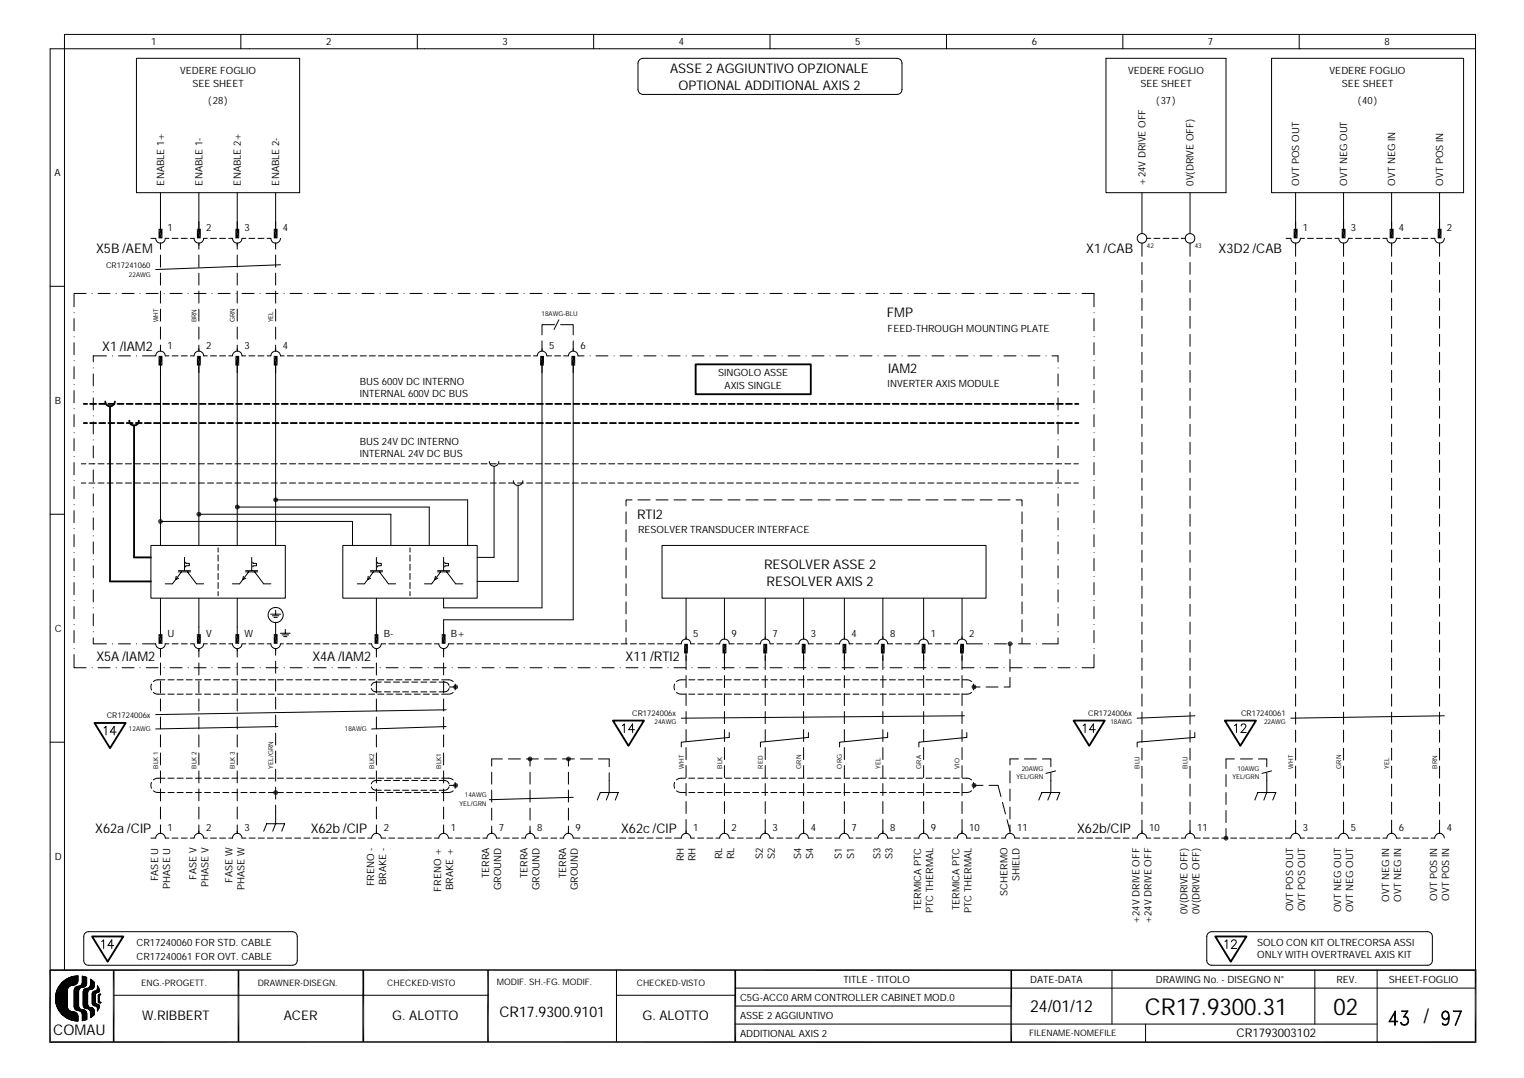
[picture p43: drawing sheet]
<svg xmlns="http://www.w3.org/2000/svg" width="297mm" height="210mm" viewBox="0 0 297 210" stroke-linecap="round" stroke-linejoin="round" font-family="sans-serif">
<defs><g id="words">
<g font-size="4.5">
<text x="222.9" y="197.5">CR17.9300.31</text>
<text x="259.6" y="197.5">02</text>
</g>
<text font-size="3.9" x="277.1" y="199.2">/</text>
<text font-size="3.2" x="200.5" y="197.1">24/01/12</text>
<g font-size="2.9">
<text x="10.4" y="201.5">COMAU</text>
<text x="97.2" y="198">CR17.9300.9101</text>
</g>
<g font-size="2.6">
<text x="130.5" y="14.2">ASSE 2 AGGIUNTIVO OPZIONALE</text>
<text x="132.1" y="17.4">OPTIONAL ADDITIONAL AXIS 2</text>
<text x="18.7" y="49.2">X5B /AEM</text>
<text x="211.5" y="49.2">X1 /CAB</text>
<text x="237.2" y="49.2">X3D2/CAB</text>
<text x="172.6" y="61.8">FMP</text>
<text x="19.9" y="68.4">X1 /IAM2</text>
<text x="172.9" y="72.6">IAM2</text>
<text x="124" y="101.1">RTI2</text>
<text x="148.7" y="110.9">RESOLVER ASSE 2</text>
<text x="149.2" y="114.1">RESOLVER AXIS 2</text>
<text x="18.8" y="128.6">X5A /IAM2</text>
<text x="60.8" y="128.6">X4A /IAM2</text>
<text x="121.8" y="128.6">X11 /RTI2</text>
<text x="18.5" y="162.3">X62a /CIP</text>
<text x="60.5" y="162.3">X62b /CIP</text>
<text x="120.9" y="162.3">X62c /CIP</text>
<text x="209.7" y="162.3">X62b/CIP</text>
<text x="27.7" y="198.7">W.RIBBERT</text>
<text x="55.2" y="198.7">ACER</text>
<text x="76.4" y="198.7">G. ALOTTO</text>
<text x="125.1" y="198.7">G. ALOTTO</text>
</g>
<text font-size="2.3" x="240.7" y="202">CR1793003102</text>
<g font-size="1.9">
<text x="29.4" y="8.8">1</text>
<text x="63.5" y="8.8">2</text>
<text x="97.8" y="8.8">3</text>
<text x="132.1" y="8.8">4</text>
<text x="166.5" y="8.8">5</text>
<text x="200.9" y="8.8">6</text>
<text x="235.2" y="8.8">7</text>
<text x="269.5" y="8.8">8</text>
<text x="35.1" y="14.4">VEDERE FOGLIO</text>
<text x="37.4" y="17">SEE SHEET</text>
<text x="219.6" y="14.4">VEDERE FOGLIO</text>
<text x="222" y="17">SEE SHEET</text>
<text x="258.8" y="14.4">VEDERE FOGLIO</text>
<text x="261.2" y="17">SEE SHEET</text>
<text x="40.5" y="20.2">(28)</text>
<text x="225.1" y="20.2">(37)</text>
<text x="264.3" y="20.2">(40)</text>
<text x="10.6" y="34.3">A</text>
<text x="31.9" y="36.1" transform="rotate(-90 31.9 36.1)">ENABLE 1+</text>
<text x="39.4" y="36.1" transform="rotate(-90 39.4 36.1)">ENABLE 1-</text>
<text x="46.9" y="36.1" transform="rotate(-90 46.9 36.1)">ENABLE 2+</text>
<text x="54.4" y="36.1" transform="rotate(-90 54.4 36.1)">ENABLE 2-</text>
<text x="223" y="36.1" transform="rotate(-90 223 36.1)">+24V DRIVE OFF</text>
<text x="232.4" y="36.1" transform="rotate(-90 232.4 36.1)">0V(DRIVE OFF)</text>
<text x="252.9" y="36.1" transform="rotate(-90 252.9 36.1)">OVT POS OUT</text>
<text x="262.3" y="36.1" transform="rotate(-90 262.3 36.1)">OVT NEG OUT</text>
<text x="271.6" y="36.1" transform="rotate(-90 271.6 36.1)">OVT NEG IN</text>
<text x="280.9" y="36.1" transform="rotate(-90 280.9 36.1)">OVT POS IN</text>
<text x="32.6" y="45">1</text>
<text x="40.1" y="45">2</text>
<text x="47.6" y="45">3</text>
<text x="55.1" y="45">4</text>
<text x="253.6" y="45">1</text>
<text x="263" y="45">3</text>
<text x="272.3" y="45">4</text>
<text x="281.7" y="45">2</text>
<text x="172.8" y="64.6">FEED-THROUGH MOUNTING PLATE</text>
<text x="32.6" y="67.9">1</text>
<text x="40.1" y="67.9">2</text>
<text x="47.6" y="67.9">3</text>
<text x="55.1" y="67.9">4</text>
<text x="106.9" y="67.9">5</text>
<text x="113" y="67.9">6</text>
<text x="70" y="74.9">BUS 600V DC INTERNO</text>
<text x="70" y="77.2">INTERNAL 600V DC BUS</text>
<text x="139.8" y="73.3">SINGOLO ASSE</text>
<text x="141.1" y="75.8">AXIS SINGLE</text>
<text x="172.8" y="75.4">INVERTER AXIS MODULE</text>
<text x="10.7" y="78.6">B</text>
<text x="70" y="86.6">BUS 24V DC INTERNO</text>
<text x="70" y="88.9">INTERNAL 24V DC BUS</text>
<text x="124.2" y="103.9">RESOLVER TRANSDUCER INTERFACE</text>
<text x="10.6" y="123">C</text>
<text x="32.6" y="124">U</text>
<text x="40.1" y="124">V</text>
<text x="47.6" y="124">W</text>
<text x="74.7" y="124">B-</text>
<text x="87.8" y="124">B+</text>
<text x="135" y="124">5</text>
<text x="142.4" y="124">9</text>
<text x="150.4" y="124">7</text>
<text x="157.8" y="124">3</text>
<text x="165.8" y="124">4</text>
<text x="173.3" y="124">8</text>
<text x="181.2" y="124">1</text>
<text x="188.7" y="124">2</text>
<text x="32.6" y="161.8">1</text>
<text x="40.1" y="161.8">2</text>
<text x="47.6" y="161.8">3</text>
<text x="74.7" y="161.8">2</text>
<text x="87.8" y="161.8">1</text>
<text x="97.1" y="161.8">7</text>
<text x="104.6" y="161.8">8</text>
<text x="112.1" y="161.8">9</text>
<text x="135" y="161.8">1</text>
<text x="142.4" y="161.8">2</text>
<text x="150.4" y="161.8">3</text>
<text x="157.8" y="161.8">4</text>
<text x="165.8" y="161.8">7</text>
<text x="173.3" y="161.8">8</text>
<text x="181.2" y="161.8">9</text>
<text x="188.7" y="161.8">10</text>
<text x="198" y="161.8">11</text>
<text x="223.7" y="161.8">10</text>
<text x="233.1" y="161.8">11</text>
<text x="253.6" y="161.8">3</text>
<text x="263" y="161.8">5</text>
<text x="272.3" y="161.8">6</text>
<text x="281.7" y="161.8">4</text>
<text x="10.7" y="167.4">D</text>
<text x="133.1" y="167.7" transform="rotate(-90 133.1 167.7)">RH</text>
<text x="135.4" y="167.7" transform="rotate(-90 135.4 167.7)">RH</text>
<text x="140.6" y="167.3" transform="rotate(-90 140.6 167.3)">RL</text>
<text x="142.9" y="167.3" transform="rotate(-90 142.9 167.3)">RL</text>
<text x="148.5" y="167.3" transform="rotate(-90 148.5 167.3)">S2</text>
<text x="150.8" y="167.3" transform="rotate(-90 150.8 167.3)">S2</text>
<text x="156" y="167.3" transform="rotate(-90 156 167.3)">S4</text>
<text x="158.3" y="167.3" transform="rotate(-90 158.3 167.3)">S4</text>
<text x="163.9" y="167.3" transform="rotate(-90 163.9 167.3)">S1</text>
<text x="166.3" y="167.3" transform="rotate(-90 166.3 167.3)">S1</text>
<text x="171.4" y="167.3" transform="rotate(-90 171.4 167.3)">S3</text>
<text x="173.7" y="167.3" transform="rotate(-90 173.7 167.3)">S3</text>
<text x="30.8" y="171.6" transform="rotate(-90 30.8 171.6)">FASE U</text>
<text x="33.1" y="173.1" transform="rotate(-90 33.1 173.1)">PHASE U</text>
<text x="38.2" y="171.4" transform="rotate(-90 38.2 171.4)">FASE V</text>
<text x="40.6" y="172.8" transform="rotate(-90 40.6 172.8)">PHASE V</text>
<text x="45.3" y="171.9" transform="rotate(-90 45.3 171.9)">FASE W</text>
<text x="47.6" y="173.4" transform="rotate(-90 47.6 173.4)">PHASE W</text>
<text x="72.8" y="172.6" transform="rotate(-90 72.8 172.6)">FRENO -</text>
<text x="75.2" y="172.4" transform="rotate(-90 75.2 172.4)">BRAKE -</text>
<text x="85.9" y="173.6" transform="rotate(-90 85.9 173.6)">FRENO +</text>
<text x="88.2" y="173.3" transform="rotate(-90 88.2 173.3)">BRAKE +</text>
<text x="95.2" y="171" transform="rotate(-90 95.2 171)">TERRA</text>
<text x="97.6" y="173.3" transform="rotate(-90 97.6 173.3)">GROUND</text>
<text x="102.7" y="171" transform="rotate(-90 102.7 171)">TERRA</text>
<text x="105.1" y="173.3" transform="rotate(-90 105.1 173.3)">GROUND</text>
<text x="110.2" y="171" transform="rotate(-90 110.2 171)">TERRA</text>
<text x="112.5" y="173.3" transform="rotate(-90 112.5 173.3)">GROUND</text>
<text x="198.5" y="171.6" transform="rotate(-90 198.5 171.6)">SHIELD</text>
<text x="179.3" y="177.2" transform="rotate(-90 179.3 177.2)">TERMICA PTC</text>
<text x="181.7" y="177.8" transform="rotate(-90 181.7 177.8)">PTC THERMAL</text>
<text x="186.8" y="177.2" transform="rotate(-90 186.8 177.2)">TERMICA PTC</text>
<text x="189.1" y="177.8" transform="rotate(-90 189.1 177.8)">PTC THERMAL</text>
<text x="196.2" y="174.5" transform="rotate(-90 196.2 174.5)">SCHERMO</text>
<text x="221.8" y="180" transform="rotate(-90 221.8 180)">+24V DRIVE OFF</text>
<text x="224.2" y="180" transform="rotate(-90 224.2 180)">+24V DRIVE OFF</text>
<text x="231.2" y="178" transform="rotate(-90 231.2 178)">0V(DRIVE OFF)</text>
<text x="233.5" y="178" transform="rotate(-90 233.5 178)">0V(DRIVE OFF)</text>
<text x="251.8" y="177.4" transform="rotate(-90 251.8 177.4)">OVT POS OUT</text>
<text x="254.1" y="177.4" transform="rotate(-90 254.1 177.4)">OVT POS OUT</text>
<text x="261.1" y="177.6" transform="rotate(-90 261.1 177.6)">OVT NEG OUT</text>
<text x="263.4" y="177.6" transform="rotate(-90 263.4 177.6)">OVT NEG OUT</text>
<text x="270.4" y="175.6" transform="rotate(-90 270.4 175.6)">OVT NEG IN</text>
<text x="272.8" y="175.6" transform="rotate(-90 272.8 175.6)">OVT NEG IN</text>
<text x="279.8" y="175.4" transform="rotate(-90 279.8 175.4)">OVT POS IN</text>
<text x="282.1" y="175.4" transform="rotate(-90 282.1 175.4)">OVT POS IN</text>
<text x="26.6" y="184.2">CR17240060 FOR STD. CABLE</text>
<text x="244.8" y="184.2">SOLO CON KIT OLTRECORSA ASSI</text>
<text x="26.6" y="187">CR17240061 FOR OVT. CABLE</text>
<text x="164.2" y="191.5">TITLE - TITOLO</text>
<text x="200.6" y="191.5">DATE-DATA</text>
<text x="225" y="191.5">DRAWING No. - DISEGNO N°</text>
<text x="244.8" y="186.6">ONLY WITH OVERTRAVEL AXIS KIT</text>
<text x="260.2" y="191.5">REV.</text>
<text x="270.4" y="191.5">SHEET-FOGLIO</text>
<text x="144.1" y="195">C5G-ACC0 ARM CONTROLLER CABINET MOD.0</text>
<text x="144.1" y="198.5">ASSE 2 AGGIUNTIVO</text>
<text x="144.1" y="202">ADDITIONAL AXIS 2</text>
</g>
<g font-size="1.7">
<text x="27.5" y="191.9">ENG.-PROGETT.</text>
<text x="50.2" y="191.9">DRAWNER-DISEGN.</text>
<text x="75.4" y="191.9">CHECKED-VISTO</text>
<text x="96.7" y="191.7">MODIF. SH.-FG. MODIF.</text>
<text x="124" y="191.9">CHECKED-VISTO</text>
<text x="200.4" y="201.7">FILENAME-NOMEFILE</text>
</g>
<g font-size="1.5">
<text x="20.6" y="52.3">CR17241060</text>
<text x="20.8" y="139.8">CR1724006x</text>
<text x="123.1" y="139.4">CR1724006x</text>
<text x="211.9" y="139.4">CR1724006x</text>
<text x="241.6" y="139.4">CR17240061</text>
</g>
<g font-size="1.3">
<text x="25.1" y="53.8">22AWG</text>
<text x="223.3" y="48.3">42</text>
<text x="232.6" y="48.3">43</text>
<text x="30.8" y="62.8" transform="rotate(-90 30.8 62.8)">WHT</text>
<text x="38.2" y="62.8" transform="rotate(-90 38.2 62.8)">BRN</text>
<text x="45.7" y="62.8" transform="rotate(-90 45.7 62.8)">GRN</text>
<text x="53.2" y="62.8" transform="rotate(-90 53.2 62.8)">YEL</text>
<text x="105.4" y="61.6">18AWG-BLU</text>
<text x="25.1" y="142.4">12AWG</text>
<text x="67.1" y="142.4">18AWG</text>
<text x="127.4" y="141">24AWG</text>
<text x="216.2" y="141">18AWG</text>
<text x="246.1" y="141">22AWG</text>
<text x="30.8" y="149.6" transform="rotate(-90 30.8 149.6)">BLK 1</text>
<text x="38.2" y="149.6" transform="rotate(-90 38.2 149.6)">BLK 2</text>
<text x="45.7" y="149.6" transform="rotate(-90 45.7 149.6)">BLK 3</text>
<text x="53.2" y="149.6" transform="rotate(-90 53.2 149.6)">YEL/GRN</text>
<text x="72.8" y="149.6" transform="rotate(-90 72.8 149.6)">BLK2</text>
<text x="85.9" y="149.6" transform="rotate(-90 85.9 149.6)">BLK1</text>
<text x="133.1" y="149.6" transform="rotate(-90 133.1 149.6)">WHT</text>
<text x="140.6" y="149.6" transform="rotate(-90 140.6 149.6)">BLK</text>
<text x="148.5" y="149.6" transform="rotate(-90 148.5 149.6)">RED</text>
<text x="156" y="149.6" transform="rotate(-90 156 149.6)">GRN</text>
<text x="163.9" y="149.6" transform="rotate(-90 163.9 149.6)">ORG</text>
<text x="171.4" y="149.6" transform="rotate(-90 171.4 149.6)">YEL</text>
<text x="179.3" y="149.6" transform="rotate(-90 179.3 149.6)">GRA</text>
<text x="186.8" y="149.6" transform="rotate(-90 186.8 149.6)">VIO</text>
<text x="221.8" y="149.6" transform="rotate(-90 221.8 149.6)">BLU</text>
<text x="231.2" y="149.6" transform="rotate(-90 231.2 149.6)">BLU</text>
<text x="251.8" y="149.6" transform="rotate(-90 251.8 149.6)">WHT</text>
<text x="261.1" y="149.6" transform="rotate(-90 261.1 149.6)">GRN</text>
<text x="270.4" y="149.6" transform="rotate(-90 270.4 149.6)">YEL</text>
<text x="279.8" y="149.6" transform="rotate(-90 279.8 149.6)">BRN</text>
<text x="90.5" y="155.3">14AWG</text>
<text x="197.9" y="151.7">YEL/GRN</text>
<text x="198.9" y="150.1">20AWG</text>
<text x="239.9" y="151.7">YEL/GRN</text>
<text x="240.9" y="150.1">10AWG</text>
<text x="89.5" y="156.9">YEL/GRN</text>
</g>
</g></defs>
<g fill="none" stroke="#000" stroke-width=".19">
<path d="M26.6 11.4h31.7v26.1h-31.7zM46.9 6.7v2.8M81.2 6.7v2.8M115.6 6.7v2.8M124.6 11.5l.5-.1h49.6a.95 .95 0 0 1 .9 .9v5.1a.94 .94 0 0 1-.9 1h-49.6a.95 .95 0 0 1-.9-1v-5.1zM149.9 6.7v2.8M184.3 6.7v2.8M215.3 11.4h23.4v26.1h-23.4zM218.6 6.7v2.8M247.5 11.4h37.4v26.1h-37.4zM252.9 6.7v2.8M287.3 9.5h-277.5v179.4"/>
<path d="M31.2 37.5v7.5M38.7 37.5v7.5M46.2 37.5v7.5M53.7 37.5v7.5M222.3 37.5v8M231.7 37.5v8M252.2 37.5v7.5M261.6 37.5v7.5M270.9 37.5v7.5M280.2 37.5v7.5M9.8 55.7h2.8M16.8 57.1h-2.4v2.6"/>
<path d="M17.9 57.1h.1M19.1 57.1h2.3M22.6 57.1h.1M23.8 57.1h2.3M27.3 57.1h.1M28.4 57.1h2.4M29.4 46.4h.9a.93 .93 0 0 0 .9 .9 .93 .93 0 0 0 1-.9h.7M31.2 47.3v1.2M31.2 49.7v2.3M31.2 53.2v2.3M31.2 56.7v2.3M31.9 57.1h.1"/>
<path d="M33.1 57.1h2.4M33.5 46.4h1.2M35.3 46.4h1.1M36.6 57.1h.1M37.1 46.4h.7a.93 .93 0 0 0 .9 .9 .93 .93 0 0 0 .9-.9h.8M37.8 57.1h2.3M38.7 47.3v1.2M38.7 49.7v2.3M38.7 53.2v2.3M38.7 56.7v2.3M41 46.4h1.1M41.3 57.1h.1"/>
<path d="M42.5 57.1h2.3M42.8 46.4h1.1M44.5 46.4h.8a.93 .93 0 0 0 .9 .9 .93 .93 0 0 0 .9-.9h.8M46 57.1h.1M46.2 47.3v1.2M46.2 49.7v2.3M46.2 53.2v2.3M46.2 56.7v2.3M47.1 57.1h2.4M48.5 46.4h1.1M50.2 46.4h1.2M50.6 57.1h.1"/>
<path d="M51.8 57.1h2.3M52 46.4h.7a.94 .94 0 0 0 1 .9 .94 .94 0 0 0 .9-.9M53.7 47.3v1.2M53.7 49.7v2.3M53.7 53.2v2.3M53.7 56.7v2.3M54.6 51.6l-24.3 .9M55.3 57.1h.1M56.5 57.1h2.3M60 57.1h.1M61.2 57.1h2.3M64.6 57.1h.1"/>
<path d="M65.8 57.1h2.4M69.3 57.1h.1M70.5 57.1h2.3M74 57.1h.1M75.2 57.1h2.3M78.7 57.1h.1M79.8 57.1h2.4M83.3 57.1h.1M84.5 57.1h2.3M88 57.1h.1M89.2 57.1h2.3M92.7 57.1h.1"/>
<path d="M93.9 57.1h2.3M97.3 57.1h.1M98.5 57.1h2.4M102 57.1h.1M103.2 57.1h2.3M106.7 57.1h.1M107.9 57.1h2.3M111.4 57.1h.1M112.5 57.1h2.4M116 57.1h.1M117.2 57.1h2.3M120.7 57.1h.1"/>
<path d="M121.9 57.1h2.3M125.4 57.1h.1M126.6 57.1h2.3M130 57.1h.1M131.2 57.1h2.4M134.7 57.1h.1M135.9 57.1h2.3M139.4 57.1h.1M140.6 57.1h2.3M144.1 57.1h.1M145.2 57.1h2.4M148.7 57.1h.1"/>
<path d="M149.9 57.1h2.4M153.4 57.1h.1M154.6 57.1h2.3M158.1 57.1h.1M159.3 57.1h2.3M162.8 57.1h.1M163.9 57.1h2.4M167.4 57.1h.1M168.6 57.1h2.3M172.1 57.1h.1M173.3 57.1h2.3M176.8 57.1h.1"/>
<path d="M177.9 57.1h2.4M181.4 57.1h.1M182.6 57.1h2.4M186.1 57.1h.1M187.3 57.1h2.3M190.8 57.1h.1M192 57.1h2.3M195.5 57.1h.1M196.6 57.1h2.4M200.1 57.1h.1M201.3 57.1h2.3M204.8 57.1h.1"/>
<path d="M206 57.1h2.3M209.5 57.1h.1M210.7 57.1h2.3v2.6M222.3 47.3v2.6M222.3 51.1v2.3M222.3 54.6v2.3M222.3 58.1v2.3M223.3 46.4h.7M224.6 46.4h1.2M226.4 46.4h1.2M228.2 46.4h1.2M230 46.4h.7"/>
<path d="M231.7 47.3v2.6M231.7 51.1v2.3M231.7 54.6v2.3M231.7 58.1v2.3M250.4 46.4h.9a.93 .93 0 0 0 .9 .9 .93 .93 0 0 0 1-.9h.7M252.2 47.3v2.6M252.2 51.1v2.3M252.2 54.6v2.3M252.2 58.1v2.3M254.5 46.4h1.2M256.3 46.4h1.2M258.1 46.4h1.1"/>
<path d="M259.9 46.4h.7a.94 .94 0 0 0 1 .9 .94 .94 0 0 0 .9-.9h.8M261.6 47.3v2.6M261.6 51.1v2.3M261.6 54.6v2.3M261.6 58.1v2.3M263.9 46.4h1.1M265.7 46.4h1.1M267.4 46.4h1.2M269.2 46.4h.8a.93 .93 0 0 0 .9 .9 .93 .93 0 0 0 .9-.9h.8M270.9 47.3v2.6M270.9 51.1v2.3M270.9 54.6v2.3"/>
<path d="M270.9 58.1v2.3M273.2 46.4h1.2M275 46.4h1.2M276.8 46.4h1.1M278.6 46.4h.7a.93 .93 0 0 0 .9 .9 .93 .93 0 0 0 1-.9M280.2 47.3v2.6M280.2 51.1v2.3M280.2 54.6v2.3M280.2 58.1v2.3M14.4 60.9h.1M14.4 65.6h.1M14.4 70.2h.1"/>
<path d="M14.4 74.9h.1M14.4 79.6h.1M14.4 62.1v2.3M14.4 66.7v2.4M14.4 71.4v2.3M14.4 76.1v2.3M18.2 71.6h.1M18.2 76.3h.1M18.2 72.8v2.3M18.2 77.5v2.3M20.7 69.3h-2.5v1.2M21.9 69.3h.1"/>
<path d="M23.1 69.3h2.3M26.6 69.3h.1M27.7 69.3h2.6a.93 .93 0 0 1 .9-.9 .93 .93 0 0 1 1 .9h.7M31.2 60.2v2.3M31.2 63.7v2.3M31.2 67.2v1.2M31.2 70.2v36M33.5 69.3h1.2M35.3 69.3h1.1M37.1 69.3h.7a.93 .93 0 0 1 .9-.9 .93 .93 0 0 1 .9 .9h.8M38.7 60.2v2.3M38.7 63.7v2.3"/>
<path d="M38.7 67.2v1.2M38.7 70.7v35.5M41 69.3h1.1M42.8 69.3h1.1M44.5 69.3h.8a.93 .93 0 0 1 .9-.9 .93 .93 0 0 1 .9 .9h.8M46.2 60.2v2.3M46.2 63.7v2.3M46.2 67.2v1.2M46.2 70.2v36M48.5 69.3h1.1M50.2 69.3h1.2M52 69.3h.7a.94 .94 0 0 1 1-.9 .94 .94 0 0 1 .9 .9h.7"/>
<path d="M53.7 60.2v2.3M53.7 63.7v2.3M53.7 67.2v1.2M53.7 70.7v35.5M55.9 69.3h1.2M57.7 69.3h1.2M59.5 69.3h1.1M61.3 69.3h1.1M63 69.3h1.2M64.8 69.3h1.2M66.6 69.3h1.2M68.4 69.3h1.1"/>
<path d="M70.1 69.3h1.2M71.9 69.3h1.2M73.7 69.3h1.1M75.5 69.3h1.1M77.2 69.3h1.2M79 69.3h1.2M80.8 69.3h1.2M82.6 69.3h1.1M84.3 69.3h1.2M86.1 69.3h1.2M87.9 69.3h1.1M89.7 69.3h1.1"/>
<path d="M91.4 69.3h1.2M93.2 69.3h1.2M95 69.3h1.2M96.8 69.3h1.1M98.5 69.3h1.2M100.3 69.3h1.2M102.1 69.3h1.2M103.9 69.3h.7a.94 .94 0 0 1 .9-.9 .94 .94 0 0 1 1 .9h.9M105.5 70.2v48.2h-19.1v-1.9M105.5 66.4v2M108 63.2h-2.5v2M108 69.3h1.1"/>
<path d="M108.8 62.3l-.9 1.8M109.1 63.2h2.5v2M109.7 69.3h1a.93 .93 0 0 1 .9-.9 .93 .93 0 0 1 .9 .9h1.2M111.6 70.7v50h-25.2v3.3M111.6 66.4v2M114.9 69.3h.1M116 69.3h2.4M119.5 69.3h.1M120.7 69.3h2.3M124.2 69.3h.1M125.4 69.3h2.3M128.9 69.3h.1"/>
<path d="M130 69.3h2.4M133.6 69.3h.1M134.7 69.3h2.4M138.2 69.3h.1M139.4 69.3h2.3M142.9 69.3h.1M144.1 69.3h2.3M147.6 69.3h.1M148.7 69.3h2.4M152.3 69.3h.1M153.4 69.3h2.3M156.9 69.3h.1"/>
<path d="M158.1 69.3h2.3M161.6 69.3h.1M162.8 69.3h2.3M166.3 69.3h.1M167.4 69.3h2.4M170.9 69.3h.1M172.1 69.3h2.3M175.6 69.3h.1M176.8 69.3h2.3M180.3 69.3h.1M181.4 69.3h2.4M185 69.3h.1"/>
<path d="M186.1 69.3h2.3M189.6 69.3h.1M190.8 69.3h2.3M194.3 69.3h.1M195.5 69.3h2.3M199 69.3h.1M200.1 69.3h2.4M203.6 69.3h.1M204.8 69.3h1.2v1.2M206 72.8v2.3M206 77.5v2.3M206 71.6h.1"/>
<path d="M206 76.3h.1M213 62.1v2.3M213 66.7v2.4M213 71.4v2.3M213 76.1v2.3M213 60.9h.1M213 65.6h.1M213 70.2h.1M213 74.9h.1M213 79.6h.1M222.3 61.6v2.3M222.3 65.1v2.3"/>
<path d="M222.3 68.6v2.3M222.3 72.1v2.3M222.3 75.6v2.3M222.3 79.1v2.3M231.7 61.6v2.3M231.7 65.1v2.3M231.7 68.6v2.3M231.7 72.1v2.3M231.7 75.6v2.3M231.7 79.1v2.3M252.2 61.6v2.3M252.2 65.1v2.3"/>
<path d="M252.2 68.6v2.3M252.2 72.1v2.3M252.2 75.6v2.3M252.2 79.1v2.3M261.6 61.6v2.3M261.6 65.1v2.3M261.6 68.6v2.3M261.6 72.1v2.3M261.6 75.6v2.3M261.6 79.1v2.3M270.9 61.6v2.3M270.9 65.1v2.3"/>
<path d="M270.9 68.6v2.3M270.9 72.1v2.3M270.9 75.6v2.3M270.9 79.1v2.3M280.2 61.6v2.3M280.2 65.1v2.3M280.2 68.6v2.3M280.2 72.1v2.3M280.2 75.6v2.3M280.2 79.1v2.3M14.4 84.3h.1M14.4 88.9h.1"/>
<path d="M14.4 93.6h.1M14.4 98.3h.1M14.4 80.7v2.4M14.4 85.4v2.3M14.4 90.1v2.3M14.4 94.8v2.3M14.4 99.4v2.4M15.8 90.3h.9M15.8 94.1h.9M17.3 90.3h1.2M17.3 94.1h1.2M18.2 81h.1"/>
<path d="M18.2 85.7h.1M18.2 95h.1M18.2 99.7h.1M18.2 82.1v2.4M18.2 86.8v2.3M18.2 91.5v2.3M18.2 96.2v2.3M19.1 90.3h1.2M19.1 94.1h1.2M20.9 90.3h1.1M20.9 94.1h1.1M22.6 90.3h1.2"/>
<path d="M22.6 94.1h1.2M24.4 90.3h1.2M24.4 94.1h1.2M26.2 90.3h1.2M26.2 94.1h1.2M28 90.3h1.1M28 94.1h1.1M29.7 90.3h1.2M29.7 94.1h1.2M31.5 90.3h1.2M31.5 94.1h1.2M33.3 90.3h1.2"/>
<path d="M33.3 94.1h1.2M35.1 90.3h1.1M35.1 94.1h1.1M36.9 90.3h1.1M36.9 94.1h1.1M38.6 90.3h1.2M38.6 94.1h1.2M40.4 90.3h1.2M40.4 94.1h1.2M42.2 90.3h1.1M42.2 94.1h1.1M43.9 90.3h1.2"/>
<path d="M43.9 94.1h1.2M45.7 90.3h1.2M45.7 94.1h1.2M46.2 98.7h37.4v7.5M47.5 90.3h1.2M47.5 94.1h1.2M49.3 90.3h1.1M49.3 94.1h1.1M51.1 90.3h1.1M51.1 94.1h1.1M52.8 90.3h1.2M52.8 94.1h1.2"/>
<path d="M53.7 97.3h37.3v8.9M54.6 90.3h1.2M54.6 94.1h1.2M56.4 90.3h1.2M56.4 94.1h1.2M58.1 90.3h1.2M58.1 94.1h1.2M59.9 90.3h1.2M59.9 94.1h1.2M61.7 90.3h1.2M61.7 94.1h1.2M63.5 90.3h1.1"/>
<path d="M63.5 94.1h1.1M65.3 90.3h1.1M65.3 94.1h1.1M67 90.3h1.2M67 94.1h1.2M68.8 90.3h1.2M68.8 94.1h1.2M70.6 90.3h1.2M70.6 94.1h1.2M72.3 90.3h1.2M72.3 94.1h1.2M74.1 90.3h1.2"/>
<path d="M74.1 94.1h1.2M75.9 90.3h1.2M75.9 94.1h1.2M77.7 90.3h1.1M77.7 94.1h1.1M79.5 90.3h1.1M79.5 94.1h1.1M81.2 90.3h1.2M81.2 94.1h1.2M83 90.3h1.2M83 94.1h1.2M84.8 90.3h1.2"/>
<path d="M84.8 94.1h1.2M86.6 90.3h1.1M86.6 94.1h1.1M88.3 90.3h1.2M88.3 94.1h1.2M90.1 90.3h1.2M90.1 94.1h1.2M91.9 90.3h1.1M91.9 94.1h1.1M93.7 90.3h1.1M93.7 94.1h1.1M95.3 89.8a.93 .93 0 0 0 .9 1 .93 .93 0 0 0 .9-1"/>
<path d="M95.4 90.3h1.2M95.4 94.1h1.2M96.2 90.8v17.7h-3.3M97.2 90.3h1.2M97.2 94.1h1.2M99 90.3h1.2M99 94.1h1.2M99.9 93.6a.93 .93 0 0 0 1 .9 .93 .93 0 0 0 .9-.9M100.8 90.3h1.1M100.8 94.1h1.1M100.9 94.5v18.7h-8M102.5 90.3h1.2"/>
<path d="M102.5 94.1h1.2M104.3 90.3h1.2M104.3 94.1h1.2M106.1 90.3h1.2M106.1 94.1h1.2M107.9 90.3h1.1M107.9 94.1h1.1M109.6 90.3h1.2M109.6 94.1h1.2M111.4 90.3h1.2M111.4 94.1h1.2M113.2 90.3h1.2"/>
<path d="M113.2 94.1h1.2M115 90.3h1.1M115 94.1h1.1M116.7 90.3h1.2M116.7 94.1h1.2M118.5 90.3h1.2M118.5 94.1h1.2M120.3 90.3h1.2M120.3 94.1h1.2M121.9 99.7v2.3M122.1 90.3h1.1M122.1 94.1h1.1"/>
<path d="M123 97.3h-1.1v1.2M123.8 90.3h1.2M123.8 94.1h1.2M124.2 97.3h2.4M125.6 90.3h1.2M125.6 94.1h1.2M127.4 90.3h1.2M127.4 94.1h1.2M127.7 97.3h2.3M129.2 90.3h1.1M129.2 94.1h1.1M130.9 90.3h1.2"/>
<path d="M130.9 94.1h1.2M131.2 97.3h2.4M132.7 90.3h1.2M132.7 94.1h1.2M134.5 90.3h1.2M134.5 94.1h1.2M134.7 97.3h2.4M136.3 90.3h1.1M136.3 94.1h1.1M138 90.3h1.2M138 94.1h1.2M138.2 97.3h2.4"/>
<path d="M139.8 90.3h1.2M139.8 94.1h1.2M141.6 90.3h1.2M141.6 94.1h1.2M141.7 97.3h2.4M143.4 90.3h1.1M143.4 94.1h1.1M145.1 90.3h1.2M145.1 94.1h1.2M145.2 97.3h2.4M146.9 90.3h1.2M146.9 94.1h1.2"/>
<path d="M148.7 90.3h1.2M148.7 94.1h1.2M148.7 97.3h2.4M150.5 90.3h1.1M150.5 94.1h1.1M152.3 90.3h1.1M152.3 94.1h1.1M152.3 97.3h2.3M154 90.3h1.2M154 94.1h1.2M155.7 97.3h2.4M155.8 90.3h1.2"/>
<path d="M155.8 94.1h1.2M157.6 90.3h1.1M157.6 94.1h1.1M159.3 97.3h2.3M159.3 90.3h1.2M159.3 94.1h1.2M161.1 90.3h1.2M161.1 94.1h1.2M162.8 97.3h2.3M162.9 90.3h1.2M162.9 94.1h1.2M164.7 90.3h1.1"/>
<path d="M164.7 94.1h1.1M166.3 97.3h2.3M166.5 90.3h1.1M166.5 94.1h1.1M168.2 90.3h1.2M168.2 94.1h1.2M169.8 97.3h2.3M170 90.3h1.2M170 94.1h1.2M171.8 90.3h1.1M171.8 94.1h1.1M173.3 97.3h2.3"/>
<path d="M173.5 90.3h1.2M173.5 94.1h1.2M175.3 90.3h1.2M175.3 94.1h1.2M176.8 97.3h2.3M177.1 90.3h1.2M177.1 94.1h1.2M178.9 90.3h1.1M178.9 94.1h1.1M180.3 97.3h2.3M180.7 90.3h1.1M180.7 94.1h1.1"/>
<path d="M182.4 90.3h1.2M182.4 94.1h1.2M183.8 97.3h2.3M184.2 90.3h1.2M184.2 94.1h1.2M186 90.3h1.1M186 94.1h1.1M187.3 97.3h2.3M187.7 90.3h1.2M187.7 94.1h1.2M189.5 90.3h1.2M189.5 94.1h1.2"/>
<path d="M190.8 97.3h2.3M191.3 90.3h1.2M191.3 94.1h1.2M193.1 90.3h1.1M193.1 94.1h1.1M194.3 97.3h2.3M194.9 90.3h1.1M194.9 94.1h1.1M196.6 90.3h1.2M196.6 94.1h1.2M197.8 97.3h1.2v1.2M198.4 90.3h1.2"/>
<path d="M198.4 94.1h1.2M199 99.7v2.3M200.2 90.3h1.1M200.2 94.1h1.1M202 90.3h1.1M202 94.1h1.1M203.7 90.3h1.2M203.7 94.1h1.2M205.5 90.3h1.2M205.5 94.1h1.2M206 82.1v2.4M206 86.8v2.3"/>
<path d="M206 91.5v2.3M206 96.2v2.3M206 81h.1M206 85.7h.1M206 95h.1M206 99.7h.1M207.3 90.3h1.1M207.3 94.1h1.1M209.1 90.3h.8M209.1 94.1h.8M213 80.7v2.4M213 85.4v2.3"/>
<path d="M213 90.1v2.3M213 94.8v2.3M213 99.4v2.4M213 84.3h.1M213 88.9h.1M213 93.6h.1M213 98.3h.1M222.3 82.6v2.4M222.3 86.1v2.3M222.3 89.6v2.4M222.3 93.1v2.4M222.3 96.6v2.4"/>
<path d="M231.7 82.6v2.4M231.7 86.1v2.3M231.7 89.6v2.4M231.7 93.1v2.4M231.7 96.6v2.4M252.2 82.6v2.4M252.2 86.1v2.3M252.2 89.6v2.4M252.2 93.1v2.4M252.2 96.6v2.4M261.6 82.6v2.4M261.6 86.1v2.3"/>
<path d="M261.6 89.6v2.4M261.6 93.1v2.4M261.6 96.6v2.4M270.9 82.6v2.4M270.9 86.1v2.3M270.9 89.6v2.4M270.9 93.1v2.4M270.9 96.6v2.4M280.2 82.6v2.4M280.2 86.1v2.3M280.2 89.6v2.4M280.2 93.1v2.4"/>
<path d="M280.2 96.6v2.4M9.8 100.1h2.8M14.4 102.9h.1M14.4 107.6h.1M14.4 112.3h.1M14.4 116.9h.1M14.4 104.1v2.3M14.4 108.8v2.3M14.4 113.4v2.4M14.4 118.1v2.4M18.2 104.3h.1M18.2 109h.1"/>
<path d="M18.2 113.7h.1M18.2 118.4h.1M18.2 100.8v2.4M18.2 105.5v2.3M18.2 110.2v2.3M18.2 114.8v2.4M18.2 119.5v2.3M29.4 106.2h26.1v10.3h-26.1zM31.2 116.5v7.5M31.2 101.5h37.4v4.7M34.3 112.2l-.1 .7 .6-.3M34.7 111.4h2.4"/>
<path d="M34.7 111.1h2.4M35.3 111.4l-1.7 2.3h-1.4M35.9 108.5v2.6M36.2 109.5v.2h.7v.5h-.7v.2M36.5 111.4l1.7 2.3h1.4M38.7 100.1h37.4v6.1M38.7 116.5v7.5M42.5 106.7v.8M42.5 108.1v1.2M42.5 109.9v1.1M42.5 111.6v1.2M42.5 113.4v1.2"/>
<path d="M42.5 115.2v.8M46.2 116.5v7.5M47.4 112.2l-.2 .7 .7-.3M47.8 111.4h2.4M47.8 111.1h2.4M48.4 111.4l-1.7 2.3h-1.4M49 108.5v2.6M49.2 109.5v.2h.7v.5h-.7v.2M49.6 111.4l1.7 2.3h1.4M52.7 119.6h1.9M53 119.9h1.3M53.7 118.8v.8"/>
<path d="M66.7 106.2h26.2v10.3h-26.2zM71.7 112.2l-.2 .7 .7-.3M72.1 111.4h2.4M72.1 111.1h2.4M72.7 111.4l-1.7 2.3h-1.4M73.3 108.5v2.6M73.3 116.5v7.5M73.5 109.5v.2h.7v.5h-.7v.2M73.9 111.4l1.7 2.3h1.4M79.8 106.7v.8M79.8 108.1v1.2M79.8 109.9v1.1"/>
<path d="M79.8 111.6v1.2M79.8 113.4v1.2M79.8 115.2v.8M84.8 112.2l-.2 .7 .6-.3M85.2 111.4h2.3M85.2 111.1h2.3M85.8 111.4l-1.8 2.3h-1.4M86.4 108.5v2.6M86.6 109.5v.2h.7v.5h-.7v.2M87 111.4l1.7 2.3h1.4M121.9 103.2v2.3M121.9 106.7v2.3"/>
<path d="M121.9 110.2v2.3M121.9 113.7v2.3M121.9 117.2v2.3M128.9 106.2h63.1v10.3h-63.1zM133.6 116.5v7.9M141 116.5v7.9M149 116.5v7.9M156.4 116.5v7.9M164.4 116.5v7.9M171.9 116.5v7.9M179.8 116.5v7.9M187.3 116.5v7.9"/>
<path d="M199 103.2v2.3M199 106.7v2.3M199 110.2v2.3M199 113.7v2.3M199 117.2v2.3M206 100.8v2.4M206 105.5v2.3M206 110.2v2.3M206 114.8v2.4M206 119.5v2.3M206 104.3h.1M206 109h.1"/>
<path d="M206 113.7h.1M206 118.4h.1M213 104.1v2.3M213 108.8v2.3M213 113.4v2.4M213 118.1v2.4M213 102.9h.1M213 107.6h.1M213 112.3h.1M213 116.9h.1M222.3 100.1v2.4M222.3 103.6v2.4"/>
<path d="M222.3 107.1v2.4M222.3 110.7v2.3M222.3 114.1v2.4M222.3 117.7v2.3M231.7 100.1v2.4M231.7 103.6v2.4M231.7 107.1v2.4M231.7 110.7v2.3M231.7 114.1v2.4M231.7 117.7v2.3M252.2 100.1v2.4M252.2 103.6v2.4"/>
<path d="M252.2 107.1v2.4M252.2 110.7v2.3M252.2 114.1v2.4M252.2 117.7v2.3M261.6 100.1v2.4M261.6 103.6v2.4M261.6 107.1v2.4M261.6 110.7v2.3M261.6 114.1v2.4M261.6 117.7v2.3M270.9 100.1v2.4M270.9 103.6v2.4"/>
<path d="M270.9 107.1v2.4M270.9 110.7v2.3M270.9 114.1v2.4M270.9 117.7v2.3M280.2 100.1v2.4M280.2 103.6v2.4M280.2 107.1v2.4M280.2 110.7v2.3M280.2 114.1v2.4M280.2 117.7v2.3M14.4 127.5v2.5h2.4M14.4 121.6h.1"/>
<path d="M14.4 126.3h.1M14.4 122.8v2.3M17.9 130h.1M18.2 124.2v1.2h2.5M18.2 123h.1M19.1 130h2.3M21.9 125.4h.1M22.6 130h.1M23.1 125.4h2.3M23.8 130h2.3M26.6 125.4h.1M27.3 130h.1"/>
<path d="M27.7 125.4h2.6a.93 .93 0 0 0 .9 .9 .93 .93 0 0 0 1-.9h.7M28.4 130h2.4M29.5 133.2l-.1 .6 .1 .5M29.8 134.8l.1 .1a2.55 2.55 0 0 0 2.2 .3M31.2 126.3v1.6M31.2 129.1v2.3M31.2 132.6v2.3M31.2 136.1v2.3M31.2 139.6v2.3M31.9 130h.1M32.1 132.4a2.55 2.55 0 0 0-2.2 .3h-.1M32.7 132.4h1.2"/>
<path d="M32.7 135.2h1.2M33.1 130h2.4M33.5 125.4h1.2M34.5 132.4h1.2M34.5 135.2h1.2M35.3 125.4h1.1M36.3 132.4h1.1M36.3 135.2h1.1M36.6 130h.1M37.1 125.4h.7a.93 .93 0 0 0 .9 .9 .93 .93 0 0 0 .9-.9h.8M37.8 130h2.3M38 132.4h1.2"/>
<path d="M38 135.2h1.2M38.7 126.3v1.6M38.7 129.1v2.3M38.7 132.6v2.3M38.7 136.1v2.3M38.7 139.6v2.3M39.8 132.4h1.2M39.8 135.2h1.2M41 125.4h1.1M41.3 130h.1M41.6 132.4h1.2M41.6 135.2h1.2"/>
<path d="M42.5 130h2.3M42.8 125.4h1.1M43.4 132.4h1.1M43.4 135.2h1.1M44.5 125.4h.8a.93 .93 0 0 0 .9 .9 .93 .93 0 0 0 .9-.9h.8M45.1 132.4h1.2M45.1 135.2h1.2M46 130h.1M46.2 126.3v1.6M46.2 129.1v2.3M46.2 132.6v2.3M46.2 136.1v2.3"/>
<path d="M46.2 139.6v2.3M46.9 132.4h1.2M46.9 135.2h1.2M47.1 130h2.4M48.5 125.4h1.1M48.7 132.4h1.2M48.7 135.2h1.2M50.2 125.4h1.2M50.5 132.4h1.1M50.5 135.2h1.1M50.6 130h.1M51.8 130h2.3"/>
<path d="M52 125.4h.7a.94 .94 0 0 0 1 .9 .94 .94 0 0 0 .9-.9h.6M52.2 132.4h1.2M52.2 135.2h1.2M53.3 120.2h.7M53.7 121.2v2.8M53.7 126.3v1.3M53.7 128.7v2.4M53.7 132.2v2.4M53.7 135.8v2.3M53.7 139.2v2.4M54 132.4h1.2M54 135.2h1.2"/>
<path d="M54.6 123.3h1.9M54.9 123.6h1.3M55.2 124h.7M55.3 130h.1M55.5 122.5v.8M55.8 125.4h1.2M55.8 132.4h1.2M55.8 135.2h1.2M56.5 130h2.3M57.6 125.4h1.1M57.6 132.4h1.1M57.6 135.2h1.1"/>
<path d="M59.4 125.4h1.1M59.4 132.4h1.1M59.4 135.2h1.1M60 130h.1M61.1 125.4h1.2M61.1 132.4h1.2M61.1 135.2h1.2M61.2 130h2.3M62.9 125.4h1.2M62.9 132.4h1.2M62.9 135.2h1.2M64.6 130h.1"/>
<path d="M64.7 125.4h1.1M64.7 132.4h1.1M64.7 135.2h1.1M65.8 130h2.4M66.4 125.4h1.2M66.4 132.4h1.2M66.4 135.2h1.2M68.2 125.4h1.2M68.2 132.4h1.2M68.2 135.2h1.2M69.3 130h.1M70 125.4h1.2"/>
<path d="M70 132.4h1.2M70 135.2h1.2M70.5 130h2.3M71.8 125.4h.5a.94 .94 0 0 0 1 .9 .94 .94 0 0 0 .9-.9h.9M71.8 132.4h1.1M71.8 135.2h1.1M72.3 134.1l.2 .3a1.92 1.92 0 0 0 1.7 .3M73.3 126.3v1.6M73.3 129.1v2.3M73.3 132.6v2.3M73.3 136.1v2.3M73.3 139.6v2.3"/>
<path d="M73.6 132.4h1.1M73.6 135.2h1.1M74 130h.1M74.2 132.8a1.92 1.92 0 0 0-1.7 .3l-.2 .4M74.8 132.8h1.2M74.8 134.7h1.2M75.2 130h2.3M75.3 132.4h1.2M75.3 135.2h1.2M75.7 125.4h1.2M76.6 132.8h1.2M76.6 134.7h1.2"/>
<path d="M77.1 132.4h1.2M77.1 135.2h1.2M77.5 125.4h1.1M78.4 132.8h1.1M78.4 134.7h1.1M78.7 130h.1M78.9 132.4h1.1M78.9 135.2h1.1M79.2 125.4h1.2M79.8 130h2.4M80.2 132.8h1.1M80.2 134.7h1.1"/>
<path d="M80.6 132.4h1.2M80.6 135.2h1.2M81 125.4h1.2M81.9 132.8h1.2M81.9 134.7h1.2M82.4 132.4h1.2M82.4 135.2h1.2M82.8 125.4h1.2M83.3 130h.1M83.7 132.8h1.2M83.7 134.7h1.2M84.2 132.4h1.2"/>
<path d="M84.2 135.2h1.2M84.5 130h2.3M84.6 125.4h.8a.94 .94 0 0 0 1 .9 .94 .94 0 0 0 .9-.9h1M85.5 132.8a1.92 1.92 0 0 1 1.7 .3l.2 .4M86 132.4a2.63 2.63 0 0 1 2.2 .3M86.4 126.3v1.6M86.4 129.1v2.3M86.4 132.6v2.3M86.4 136.1v2.3M86.4 139.6v2.3M86.8 138.2l-56.5 .9M87.4 134.1l-.2 .3a1.92 1.92 0 0 1-1.7 .3"/>
<path d="M87.5 133.8h1.2M88 130h.1M88.2 134.8v.1a2.63 2.63 0 0 1-2.2 .3M88.6 133.2l.1 .6-.1 .5M89 125.4h1.1M89.2 130h2.3M90.7 125.4h1.2M92.5 125.4h1.2M92.7 130h.1M93.9 130h2.3M94.3 125.4h1.2M96.1 125.4h1.1"/>
<path d="M97.3 130h.1M97.8 125.4h1.2M98.5 130h2.4M99.6 125.4h1.2M101.4 125.4h1.2M102 130h.1M103.2 125.4h1.1M103.2 130h2.3M104.9 125.4h1.2M106.7 130h.1M106.7 125.4h1.2M107.9 130h2.3"/>
<path d="M108.5 125.4h1.2M110.3 125.4h1.1M111.4 130h.1M112 125.4h1.2M112.5 130h2.4M113.8 125.4h1.2M115.6 125.4h1.2M116 130h.1M117.2 130h2.3M117.4 125.4h1.1M119.1 125.4h1.2M120.7 130h.1"/>
<path d="M120.9 125.4h1.2M121.9 130h2.3M121.9 120.7v2.3M121.9 124.2v1.2M122.7 125.4h1.2M124.5 125.4h1.1M125.4 130h.1M126.2 125.4h1.2M126.6 130h2.3M128 125.4h1.2M129.8 125.4h1.2M130 130h.1"/>
<path d="M131.2 130h2.4M131.3 133.2l-.1 .6 .1 .5M131.6 125.4h1a.93 .93 0 0 1 1-1 .93 .93 0 0 1 .9 1h.7M131.7 134.8v.1a2.11 2.11 0 0 0 1.8 .3M133.5 132.4a2.04 2.04 0 0 0-1.8 .3M133.6 126.8v3.6M133.6 131.5v2.4M133.6 135.1v2.3M133.6 138.5v2.4M134.1 132.4h1.2M134.1 135.2h1.2M134.7 130h.1"/>
<path d="M135.8 125.4h1.2M135.9 132.4h1.1M135.9 135.2h1.1M135.9 130h2.3M137.6 125.4h1.2M137.6 132.4h1.2M137.6 135.2h1.2M139.4 125.4h.7a.93 .93 0 0 1 .9-1 .93 .93 0 0 1 1 1h.9M139.4 130h.1M139.4 132.4h1.2M139.4 135.2h1.2M140.6 130h2.3"/>
<path d="M141 126.8v3.6M141 131.5v2.4M141 135.1v2.3M141 138.5v2.4M141.2 132.4h1.2M141.2 135.2h1.2M143 132.4h1.1M143 135.2h1.1M143.5 125.4h1.2M144.1 130h.1M144.7 132.4h1.2M144.7 135.2h1.2"/>
<path d="M145.2 130h2.4M145.3 125.4h1.2M146.5 132.4h1.2M146.5 135.2h1.2M147.1 125.4h.9a.93 .93 0 0 1 1-1 .93 .93 0 0 1 .9 1h.7M148.3 132.4h1.2M148.3 135.2h1.2M148.7 130h.1M149 126.8v3.6M149 131.5v2.4M149 135.1v2.3M149 138.5v2.4"/>
<path d="M149.9 130h2.4M150.1 132.4h1.1M150.1 135.2h1.1M151.2 125.4h1.2M151.8 132.4h1.2M151.8 135.2h1.2M153 125.4h1.2M153.4 130h.1M153.6 132.4h1.2M153.6 135.2h1.2M154.6 130h2.3M154.8 125.4h.7a.93 .93 0 0 1 .9-1 .93 .93 0 0 1 1 1h.9"/>
<path d="M155.4 132.4h1.2M155.4 135.2h1.2M156.4 126.8v3.6M156.4 131.5v2.4M156.4 135.1v2.3M156.4 138.5v2.4M157.2 132.4h1.1M157.2 135.2h1.1M158.1 130h.1M158.9 125.4h1.2M158.9 132.4h1.2M158.9 135.2h1.2"/>
<path d="M159.3 130h2.3M160.7 125.4h1.2M160.7 132.4h1.2M160.7 135.2h1.2M162.5 125.4h.9a.94 .94 0 0 1 1-1 .94 .94 0 0 1 .9 1h.8M162.5 132.4h1.2M162.5 135.2h1.2M162.8 130h.1M163.9 130h2.4M164.3 132.4h1.1M164.3 135.2h1.1M164.4 126.8v3.6"/>
<path d="M164.4 131.5v2.4M164.4 135.1v2.3M164.4 138.5v2.4M166.1 132.4h1.1M166.1 135.2h1.1M166.6 125.4h1.2M167.4 130h.1M167.8 132.4h1.2M167.8 135.2h1.2M168.4 125.4h1.2M168.6 130h2.3M169.6 132.4h1.2"/>
<path d="M169.6 135.2h1.2M170.2 125.4h.7a.94 .94 0 0 1 1-1 .94 .94 0 0 1 .9 1h1M171.4 132.4h1.2M171.4 135.2h1.2M171.9 126.8v3.6M171.9 131.5v2.4M171.9 135.1v2.3M171.9 138.5v2.4M172.1 130h.1M173.1 132.4h1.2M173.1 135.2h1.2M173.3 130h2.3"/>
<path d="M174.4 125.4h1.1M174.9 132.4h1.2M174.9 135.2h1.2M176.1 125.4h1.2M176.7 132.4h1.2M176.7 135.2h1.2M176.8 130h.1M177.9 125.4h1a.93 .93 0 0 1 .9-1 .93 .93 0 0 1 .9 1h.8M177.9 130h2.4M178.5 132.4h1.1M178.5 135.2h1.1M179.8 126.8v3.6"/>
<path d="M179.8 131.5v2.4M179.8 135.1v2.3M179.8 138.5v2.4M180.3 132.4h1.1M180.3 135.2h1.1M181.4 130h.1M182 132.4h1.2M182 135.2h1.2M182.1 125.4h1.1M182.6 130h2.4M183.8 132.4h1.2M183.8 135.2h1.2"/>
<path d="M183.9 125.4h1.1M185.6 132.4h1.2M185.6 135.2h1.2M185.6 125.4h.8a.93 .93 0 0 1 .9-1 .93 .93 0 0 1 .9 1h3.1M186.1 130h.1M187.3 130h2.3M187.3 126.8v3.6M187.3 131.5v2.4M187.3 135.1v2.3M187.3 138.5v2.4M187.3 132.4a2.06 2.06 0 0 1 1.8 .3M187.7 139.4l-55.1 .4"/>
<path d="M189.1 134.8v.1a2.04 2.04 0 0 1-1.8 .3M189.5 133.2l.1 .6-.1 .5M189.6 133.8h1.2M190.8 130h.1M192 130h2.3M192 133.8h2.3M192.4 125.4h.1M193.6 125.4h2.3M195.5 130h.1M196.6 125.4v1.8M196.6 128.4v2.3M196.6 131.9v1.9h-1.1"/>
<path d="M196.6 130h2.4M197.1 125.4h.1M198.3 125.4h2.3M199 120.7v2.3M199 124.2v1.2M200.1 130h.1M201.3 130h2.3M201.8 125.4h.1M204.8 130h.1M206 124.2v1.2h-3.1M206 123h.1M206 130h2.3"/>
<path d="M209.5 130h.1M213 127.5v2.5h-2.3M213 122.8v2.3M213 121.6h.1M213 126.3h.1M222.3 121.2v2.3M222.3 124.7v2.3M222.3 128.2v2.3M222.3 131.7v2.3M222.3 135.2v2.3M222.3 138.7v2.3M231.7 121.2v2.3"/>
<path d="M231.7 124.7v2.3M231.7 128.2v2.3M231.7 131.7v2.3M231.7 135.2v2.3M231.7 138.7v2.3M232.6 139.4l-11.2 .4M252.2 121.2v2.3M252.2 124.7v2.3M252.2 128.2v2.3M252.2 131.7v2.3M252.2 135.2v2.3M252.2 138.7v2.3"/>
<path d="M261.6 121.2v2.3M261.6 124.7v2.3M261.6 128.2v2.3M261.6 131.7v2.3M261.6 135.2v2.3M261.6 138.7v2.3M270.9 121.2v2.3M270.9 124.7v2.3M270.9 128.2v2.3M270.9 131.7v2.3M270.9 135.2v2.3M270.9 138.7v2.3"/>
<path d="M280.2 121.2v2.3M280.2 124.7v2.3M280.2 128.2v2.3M280.2 131.7v2.3M280.2 135.2v2.3M280.2 138.7v2.3M281.2 139.4l-29.9 .4M9.8 144.5h2.8M20.3 141.7l.3-.3v1.7M22.6 142.6h-1.1l.7-1.2v1.7M29.5 152.4l-.1 .5 .1 .6M29.8 154h.1a2.81 2.81 0 0 0 2.2 .3"/>
<path d="M31.2 143.1v2.4M31.2 146.6v2.3M31.2 150.1v2.4M31.2 153.6v2.3M31.2 157.1v2.4M32.1 151.5a2.55 2.55 0 0 0-2.2 .3l-.1 .1M32.7 154.3h1.2M32.7 151.5h1.2M34.5 154.3h1.2M34.5 151.5h1.2M36.3 154.3h1.1M36.3 151.5h1.1"/>
<path d="M38 154.3h1.2M38 151.5h1.2M38.7 143.1v2.4M38.7 146.6v2.3M38.7 150.1v2.4M38.7 153.6v2.3M38.7 157.1v2.4M39.8 154.3h1.2M39.8 151.5h1.2M41.6 154.3h1.2M41.6 151.5h1.2M43.4 154.3h1.1"/>
<path d="M43.4 151.5h1.1M45.1 154.3h1.2M45.1 151.5h1.2M46.2 143.1v2.4M46.2 146.6v2.3M46.2 150.1v2.4M46.2 153.6v2.3M46.2 157.1v2.4M46.9 154.3h1.2M46.9 151.5h1.2M48.7 154.3h1.2M48.7 151.5h1.2"/>
<path d="M50.5 154.3h1.1M50.5 151.5h1.1M52.2 154.3h1.2M52.2 151.5h1.2M53.7 142.8v2.3M53.7 146.3v2.3M53.7 149.8v2.3M53.7 153.3v2.3M53.7 156.8v3.6l-.6 1.5M54 154.3h1.2M54 151.5h1.2M54.1 141.5l-23.8 .4"/>
<path d="M55.8 154.3h1.2M55.8 151.5h1.2M57.6 154.3h1.1M57.6 151.5h1.1M59.4 154.3h1.1M59.4 151.5h1.1M61.1 154.3h1.2M61.1 151.5h1.2M62.9 154.3h1.2M62.9 151.5h1.2M64.7 154.3h1.1M64.7 151.5h1.1"/>
<path d="M66.4 154.3h1.2M66.4 151.5h1.2M68.2 154.3h1.2M68.2 151.5h1.2M70 154.3h1.2M70 151.5h1.2M71.8 154.3h1.1M71.8 151.5h1.1M72.3 153.2l.2 .4a1.92 1.92 0 0 0 1.7 .3M73.3 143.1v2.4M73.3 146.6v2.3M73.3 150.1v2.4"/>
<path d="M73.3 153.6v2.3M73.3 157.1v2.4M73.6 154.3h1.1M73.6 151.5h1.1M74.2 152a1.92 1.92 0 0 0-1.7 .2l-.2 .4M74.8 152h1.2M74.8 153.9h1.2M75.3 154.3h1.2M75.3 151.5h1.2M76.6 152h1.2M76.6 153.9h1.2M77.1 154.3h1.2"/>
<path d="M77.1 151.5h1.2M78.4 152h1.1M78.4 153.9h1.1M78.9 154.3h1.1M78.9 151.5h1.1M80.2 152h1.1M80.2 153.9h1.1M80.6 154.3h1.2M80.6 151.5h1.2M81.9 152h1.2M81.9 153.9h1.2M82.4 154.3h1.2"/>
<path d="M82.4 151.5h1.2M83.7 152h1.2M83.7 153.9h1.2M84.2 154.3h1.2M84.2 151.5h1.2M85.5 152a1.92 1.92 0 0 1 1.7 .2l.2 .4M86 151.5a2.63 2.63 0 0 1 2.2 .3v.1M86.4 143.1v2.4M86.4 146.6v2.3M86.4 150.1v2.4M86.4 153.6v2.3M86.4 157.1v2.4"/>
<path d="M86.8 141.5l-14.5 .4M87.4 153.2l-.2 .4a1.92 1.92 0 0 1-1.7 .3M87.5 152.9h1.2M88.2 154a2.91 2.91 0 0 1-2.2 .3M88.6 152.4l.1 .5-.1 .6M95.7 150.4v2.3M95.7 153.9v2.3M95.7 157.4v2.3M97.8 147.8h-2.1v1.4M99 147.8h2.3M102.5 147.8h2.3M103.2 147.8v1.4"/>
<path d="M103.2 150.4v2.3M103.2 153.9v2.3M103.2 157.4v2.3M106 147.8h2.3M109.5 147.8h2.3M110.7 147.8v1.4M110.7 150.4v2.3M110.7 153.9v2.3M110.7 157.4v2.3M111.6 155.3l-16.3 .4M113 147.8h2.3M116.3 155.8l.6-1.5h3.5l-.6 1.5"/>
<path d="M116.5 147.8h2.1v1.5M118.6 150.5v3.8l-.6 1.5M121.2 141.3l.3-.3v1.6M123.5 142.1h-1.1l.7-1.1v1.6M131.3 152.4l-.1 .5 .1 .6M131.7 154a2.36 2.36 0 0 0 1.8 .3M133.5 151.5a2.04 2.04 0 0 0-1.8 .4M133.6 142.1v2.3M133.6 145.6v2.3M133.6 149.1v2.3M133.6 152.6v2.3M133.6 156.1v2.3"/>
<path d="M133.6 159.6v2.7M134.1 154.3h1.2M134.1 151.5h1.2M135.9 154.3h1.1M135.9 151.5h1.1M137.6 154.3h1.2M137.6 151.5h1.2M139.4 154.3h1.2M139.4 151.5h1.2M141 142.1v2.3M141 145.6v2.3M141 149.1v2.3"/>
<path d="M141 152.6v2.3M141 156.1v2.3M141 159.6v2.7M141.2 154.3h1.2M141.2 151.5h1.2M142 142.6v1l-9.4 .9v1M143 154.3h1.1M143 151.5h1.1M144.7 154.3h1.2M144.7 151.5h1.2M146.5 154.3h1.2M146.5 151.5h1.2"/>
<path d="M148.3 154.3h1.2M148.3 151.5h1.2M149 142.1v2.3M149 145.6v2.3M149 149.1v2.3M149 152.6v2.3M149 156.1v2.3M149 159.6v2.7M150.1 154.3h1.1M150.1 151.5h1.1M151.8 154.3h1.2M151.8 151.5h1.2"/>
<path d="M153.6 154.3h1.2M153.6 151.5h1.2M155.4 154.3h1.2M155.4 151.5h1.2M156.4 142.1v2.3M156.4 145.6v2.3M156.4 149.1v2.3M156.4 152.6v2.3M156.4 156.1v2.3M156.4 159.6v2.7M157.2 154.3h1.1M157.2 151.5h1.1"/>
<path d="M157.4 142.6v1l-9.4 .9v1M158.9 154.3h1.2M158.9 151.5h1.2M160.7 154.3h1.2M160.7 151.5h1.2M162.5 154.3h1.2M162.5 151.5h1.2M164.3 154.3h1.1M164.3 151.5h1.1M164.4 142.1v2.3M164.4 145.6v2.3M164.4 149.1v2.3"/>
<path d="M164.4 152.6v2.3M164.4 156.1v2.3M164.4 159.6v2.7M166.1 154.3h1.1M166.1 151.5h1.1M167.8 154.3h1.2M167.8 151.5h1.2M169.6 154.3h1.2M169.6 151.5h1.2M171.4 154.3h1.2M171.4 151.5h1.2M171.9 142.1v2.3"/>
<path d="M171.9 145.6v2.3M171.9 149.1v2.3M171.9 152.6v2.3M171.9 156.1v2.3M171.9 159.6v2.7M172.8 142.6v1l-9.4 .9v1M173.1 154.3h1.2M173.1 151.5h1.2M174.9 154.3h1.2M174.9 151.5h1.2M176.7 154.3h1.2M176.7 151.5h1.2"/>
<path d="M178.5 154.3h1.1M178.5 151.5h1.1M179.8 142.1v2.3M179.8 145.6v2.3M179.8 149.1v2.3M179.8 152.6v2.3M179.8 156.1v2.3M179.8 159.6v2.7M180.3 154.3h1.1M180.3 151.5h1.1M182 154.3h1.2M182 151.5h1.2"/>
<path d="M183.8 154.3h1.2M183.8 151.5h1.2M185.6 154.3h1.2M185.6 151.5h1.2M187.3 142.1v2.3M187.3 145.6v2.3M187.3 149.1v2.3M187.3 152.6v2.3M187.3 156.1v2.3M187.3 159.6v2.7M187.3 151.5a2.06 2.06 0 0 1 1.8 .4M188.2 142.6v1l-9.3 .9v1"/>
<path d="M189.1 154a2.28 2.28 0 0 1-1.8 .3M189.5 152.4l.1 .5-.1 .6M189.6 152.9h1.8M192.5 152.9h1.8l.6 2.2M195.2 156.2l.5 2.3M196 159.6l.6 2.2M196.6 150.1v2.4M196.6 153.6v2.3M196.6 157.1v2.4M198.3 147.8h-1.7v1.1M199.4 147.8h2.4M202.2 155.8l.6-1.5h3.5l-.6 1.5"/>
<path d="M202.9 147.8h1.7v1.5M204.6 150.5v3.8l-.6 1.5M205.5 150.1l-1.9 .5M210.9 141.3l.3-.3v1.6M213.2 142.1h-1.1l.8-1.1v1.6M222.3 142.2v2.3M222.3 145.7v2.3M222.3 149.2v2.3M222.3 152.7v2.3M222.3 156.2v2.3M222.3 159.7v2.6M231.7 142.2v2.3"/>
<path d="M231.7 145.7v2.3M231.7 149.2v2.3M231.7 152.7v2.3M231.7 156.2v2.3M231.7 159.7v2.6M232.6 142.6v1l-11.2 .9v1M238.7 150.8v2.4M238.7 154.3v2.3M238.7 157.8v2.4M240.3 147.8h-1.6v1.8M240.3 141.3l.4-.3v1.6M241.5 147.8h2.3"/>
<path d="M241.6 141.4l.1-.3 .2-.1 .6 .1a.54 .54 0 0 1-.2 .8l-.7 .7h1M244.3 155.8l.6-1.5h3.5l-.6 1.5M245 147.8h1.6v1.5M246.6 150.5v3.8l-.6 1.5M247.5 150.1l-1.8 .5M252.2 142.2v2.3M252.2 145.7v2.3M252.2 149.2v2.3M252.2 152.7v2.3M252.2 156.2v2.3M252.2 159.7v2.6M261.6 142.2v2.3"/>
<path d="M261.6 145.7v2.3M261.6 149.2v2.3M261.6 152.7v2.3M261.6 156.2v2.3M261.6 159.7v2.6M270.9 142.2v2.3M270.9 145.7v2.3M270.9 149.2v2.3M270.9 152.7v2.3M270.9 156.2v2.3M270.9 159.7v2.6M280.2 142.2v2.3"/>
<path d="M280.2 145.7v2.3M280.2 149.2v2.3M280.2 152.7v2.3M280.2 156.2v2.3M280.2 159.7v2.6M29.4 163.2h.9a.93 .93 0 0 1 .9-.9 .93 .93 0 0 1 1 .9h.7M31.2 160.6v1.7M33.5 163.2h1.2M35.3 163.2h1.1M37.1 163.2h.7a.93 .93 0 0 1 .9-.9 .93 .93 0 0 1 .9 .9h.8M38.7 160.6v1.7M41 163.2h1.1"/>
<path d="M42.8 163.2h1.1M44.5 163.2h.8a.93 .93 0 0 1 .9-.9 .93 .93 0 0 1 .9 .9h.8M46.2 160.6v1.7M48.5 163.2h1.2M50.3 163.2h1.2M51.3 161.9l.6-1.5h3.5l-.6 1.5M52 163.2h1.2M53.8 163.2h1.2M55.6 163.2h1.2M57.4 163.2h1.1M59.2 163.2h1.1M60.9 163.2h1.2"/>
<path d="M62.7 163.2h1.2M64.5 163.2h1.2M66.3 163.2h1.1M68 163.2h1.2M69.8 163.2h1.2M71.6 163.2h.7a.94 .94 0 0 1 1-.9 .94 .94 0 0 1 .9 .9h.9M73.3 160.6v1.7M75.7 163.2h1.2M77.5 163.2h1.1M79.2 163.2h1.2M81 163.2h1.2M82.8 163.2h1.2"/>
<path d="M84.6 163.2h.8a.94 .94 0 0 1 1-.9 .94 .94 0 0 1 .9 .9h.8M86.4 160.6v1.7M88.7 163.2h1.2M90.5 163.2h1.1M92.2 163.2h1.2M94 163.2h.8a.93 .93 0 0 1 .9-.9 .93 .93 0 0 1 .9 .9h.8M95.7 160.9v1.4M98 163.2h1.1M99.8 163.2h1.1M101.5 163.2h.8a.93 .93 0 0 1 .9-.9 .93 .93 0 0 1 .9 .9h.7M103.2 160.9v1.4M105.5 163.2h1.1"/>
<path d="M107.2 163.2h1.2M109 163.2h.7a.93 .93 0 0 1 1-.9 .93 .93 0 0 1 .9 .9h1.3M110.7 160.9v1.4M113.5 163.2h1.2M115.3 163.2h1.2M117.1 163.2h1.2M118.9 163.2h1.1M120.6 163.2h1.2M122.4 163.2h1.2M124.2 163.2h1.1M126 163.2h1.1M127.7 163.2h1.2"/>
<path d="M129.5 163.2h1.2M131.3 163.2h1.3a.93 .93 0 0 1 1-.9 .93 .93 0 0 1 .9 .9h.7M135.8 163.2h1.2M137.6 163.2h1.2M139.4 163.2h.7a.93 .93 0 0 1 .9-.9 .93 .93 0 0 1 1 .9h.9M143.5 163.2h1.2M145.3 163.2h1.2M147.1 163.2h.9a.93 .93 0 0 1 1-.9 .93 .93 0 0 1 .9 .9h.7M151.2 163.2h1.2M153 163.2h1.2M154.8 163.2h.7a.93 .93 0 0 1 .9-.9 .93 .93 0 0 1 1 .9h.9M158.9 163.2h1.2"/>
<path d="M160.7 163.2h1.2M162.5 163.2h.9a.94 .94 0 0 1 1-.9 .94 .94 0 0 1 .9 .9h.8M166.6 163.2h1.2M168.4 163.2h1.2M170.2 163.2h.7a.94 .94 0 0 1 1-.9 .94 .94 0 0 1 .9 .9h1M174.4 163.2h1.1M176.1 163.2h1.2M177.9 163.2h1a.93 .93 0 0 1 .9-.9 .93 .93 0 0 1 .9 .9h.8M182.1 163.2h1.1M183.9 163.2h1.1M185.6 163.2h.8a.93 .93 0 0 1 .9-.9 .93 .93 0 0 1 .9 .9h.8M189.6 163.2h1.2"/>
<path d="M191.4 163.2h1.1M193.1 163.2h1.2M194.9 163.2h.8a.94 .94 0 0 1 .9-.9 .94 .94 0 0 1 1 .9h.9M196.6 160.6v1.7M199.1 163.2h1.2M200.9 163.2h1.2M202.7 163.2h1.1M204.4 163.2h1.2M206.2 163.2h1.2M208 163.2h1.2M209.8 163.2h1.1M211.6 163.2h1.1"/>
<path d="M213.3 163.2h1.2M215.1 163.2h1.2M216.9 163.2h1.1M218.7 163.2h1.1M220.4 163.2h1a.94 .94 0 0 1 .9-.9 .94 .94 0 0 1 1 .9h.7M224.6 163.2h1.2M226.4 163.2h1.2M228.2 163.2h1.2M230 163.2h.7a.93 .93 0 0 1 1-.9 .93 .93 0 0 1 .9 .9h1.1M234.3 163.2h1.1M236 163.2h1.2M237.8 163.2h1.2"/>
<path d="M238.7 161.3v1.9M239.6 163.2h1.1M241.4 163.2h1.1M243.1 163.2h1.2M244.9 163.2h1.2M246.7 163.2h1.2M248.5 163.2h1.1M250.2 163.2h1.1a.93 .93 0 0 1 .9-.9 .93 .93 0 0 1 1 .9h.7M254.5 163.2h1.2M256.3 163.2h1.2M258.1 163.2h1.1M259.9 163.2h.7a.94 .94 0 0 1 1-.9 .94 .94 0 0 1 .9 .9h.8"/>
<path d="M263.9 163.2h1.1M265.7 163.2h1.1M267.4 163.2h1.2M269.2 163.2h.8a.93 .93 0 0 1 .9-.9 .93 .93 0 0 1 .9 .9h.8M273.2 163.2h1.2M275 163.2h1.2M276.8 163.2h1.1M278.6 163.2h.7a.93 .93 0 0 1 .9-.9 .93 .93 0 0 1 1 .9M10.8 194l2.4 2.4-1.1 1.1M10.8 194.9l3.9 3.9M10.8 193.8l2.3 2.3M10.8 195.1l3.7 3.6"/>
<path d="M10.9 193.7l2.2 2.3M10.9 193.4l2.2 2.2M10.9 195.5l3.2 3.2M10.9 193.3l2.2 2.1M11 195.7l2.9 2.9M11 193l2.1 2.1M11.1 192.9l2 2M11.1 196l2.5 2.5M11.1 192.8l2 1.9M11.2 192.6l1.9 2-1.8 1.8M11.2 192.5l1.9 1.9M11.3 192.4l1.8 1.9-1.9 1.9"/>
<path d="M11.3 192.3l1.8 1.7M11.4 192.2l1.7 1.7M11.4 196.7l1.6 1.5 1.1-1.2 1.1 1M11.5 192.1l1.6 1.6M11.5 192l1.6 1.6-2.1 2.1M11.6 191.9l1.5 1.5M11.7 191.8l1.4 1.4M11.8 191.7l1.3 1.3M11.8 191.6l1.3 1.2M11.9 191.5l1.2 1.2M12 191.4l1.1 1.1M12.1 191.3l1.1 1.1-2.4 2.4"/>
<path d="M12.2 191.2l1.1 1.1M12.2 191.2l-.2 .2M12.3 191.1l1.1 1.1M12.4 191.1l1 1M12.4 191l1.1 1.1M12.6 188.9v-182.2h274.7v182.2M12.6 190.9l1 1.1M12.7 190.8l1 1.1M12.7 190.8l1.2 1.1M12.8 198.1l1.2-1.1 1.2 1.2M12.9 190.7l-1.5 1.4M13 190.6l1.2 1.2 1-1"/>
<path d="M13.1 190.6l1.2 1.2M13.1 196.2a1.2 1.2 0 0 0 1.2 .8M13.1 195.5l-1.5 1.5M13.1 195.3l-1.6 1.6M13.1 195.1l-1.6 1.7M13.1 195l-1.7 1.7M13.1 194.8l-1.8 1.7M13.1 194.4l-1.9 1.9 2.1 2.1 1.3-1.3M13.1 194.1l-2 2M13.1 193.9l-2 2.1M13.1 193.8l-2.1 2M13.1 193.4l-2.2 2.2"/>
<path d="M13.1 193.2l-2.2 2.2M13.1 193.1l-2.2 2.2 3.4 3.4 .9-.8M13.1 192.9l-2.2 2.2M13.1 192.7l-2.3 2.3M13.1 195.6l-1.4 1.5M13.1 195.8l-1.4 1.4M13.1 196l-1.3 1.2M13.1 196.2l-1.2 1.2M13.1 196.3l-1.1 1.1M13.2 190.5l1.3 1.3M13.3 190.5l-2.1 2M13.3 196.5l-1.1 1.1"/>
<path d="M13.3 190.5l1.3 1.3M13.3 196.6l-1 1.1-.4-.4M13.4 196.7l-1 1.1M13.4 190.4l1.3 1.3M13.5 196.8l-1.1 1M13.5 190.3l1.3 1.3M13.6 190.3l-2.5 2.5M13.6 196.8l-1 1.1M13.7 190.3l1.2 1.3M13.7 196.9l1.5 1.4M13.7 196.9l-1.1 1.1M13.9 196.9l-1.2 1.2"/>
<path d="M13.9 190.2l1.2 1.2M14.1 190.2l1 1-.5 .6M14.1 190.2l-3.2 3.1M14.2 190.1l1 1M14.3 197a.84 .84 0 0 1 .9 .9M14.3 191.8a1.24 1.24 0 0 0-1.2 .9v3.5M14.3 197l-1.2 1.3M14.4 197l.8 .8M14.4 194.9l.9 .8M14.4 195.2l1 .9-.6 .6M14.4 195.4l2.5 2.4M14.4 195.6l2.5 2.4"/>
<path d="M14.4 195.9l.9 .9M14.4 194.7l.9 .9M14.4 194.3l.9 .9M14.4 194.2l.9 .8M14.4 194l.9 .9M14.4 193.8l.9 .9M14.4 193l.9 .8M14.4 192.8l.9 .9M14.4 193.3l.9 .9M14.4 193.5l.9 .9M14.4 193.7l.9 .8M14.4 194.5l.9 .9"/>
<path d="M14.4 195l.9 .9M14.4 196.1l.8 .7M14.5 197l-1.3 1.3M14.5 192.7l.8 .8M14.5 190.1l.7 .7M14.5 192.5l.8 .8M14.5 190.1l-3.7 3.7M14.6 197.1l.5 .5M14.6 192.4l.7 .8M14.6 190.1l.6 .5M14.6 192.3l.7 .7M14.7 197.1l-1.3 1.3"/>
<path d="M14.7 190l-3.9 4M14.7 192.2l.6 .6M14.8 190l.4 .4M14.8 197.2l-1.3 1.3M14.8 192.2l.6 .5M14.9 192.1l-.4 .4M14.9 190l-4.1 4.2 4.4 4.3M14.9 197.3l-1.2 1.2M14.9 192.1l.5 .5M14.9 190l.3 .3M15 191.5l-1.2-1.3-2.8 2.9 2.1 2.2M15 197.4l-1.2 1.2"/>
<path d="M15 197.5l-1.1 1.1M15.1 190l-4.3 4.3 4.4 4.4M15.1 192.1l.4 .4M15.1 197.6l-1 1.1M15.1 190l.1 .1M15.1 192.1l-.6 .6M15.2 191l-.8 .8M15.2 197.7l-1 1M15.2 190.9a.88 .88 0 0 1-.9 .9M15.2 190.9v-.9a4.4 4.4 0 0 0-4.4 4.4 4.4 4.4 0 0 0 4.4 4.4v-.9M15.2 197.9h.1M15.2 190.6l-1.2 1.2-1.2-1.1"/>
<path d="M15.2 190.5l-1.5 1.5M15.2 190.3l-4.4 4.4 4.1 4.1 .3-.2M15.2 190.1l-4.4 4.4 4.3 4.3M15.2 190.9l-.9-.8-3.4 3.4 2.2 2.3M15.2 198l-.7 .7M15.2 198.2l-.6 .6M15.2 198.4l-.4 .4M15.2 198.7l-.1 .1M15.2 192l-.2 .1a.8 .8 0 0 0-.6 .7v3.2a.77 .77 0 0 0 .8 .8M15.2 196.8a.8 .8 0 0 1 .8 .8v1.1M15.2 192l.4 .4M15.3 195.8a.77 .77 0 0 0 .8 .8"/>
<path d="M15.3 193.3l-.9 .8M15.3 193.1l-.9 .9M15.3 193.4l-.9 .9M15.3 193.6l-.9 .9M15.3 193.8l-.9 .8M15.3 193.9l-.9 .9M15.3 194.3l-.9 .9M15.3 194.5l-.9 .8M15.3 194.6l-.9 .9M15.3 195.1l-.9 .9M15.3 195.5l-.8 .8 .4 .4 .5-.4M15.3 195.7l-.7 .7"/>
<path d="M15.3 194.8l-.9 .9 1.2 1.2M15.3 194.1l-.9 .9M15.3 195l-.9 .8M15.3 195.3l-.8 .9M15.3 195.8l-.7 .7M15.3 192.9l-.9 .9M15.3 192l-.9 .9M15.3 196l-.6 .6M15.4 192.7l-1 .9M15.4 192l.3 .3M15.5 196.4l-.4 .4M15.5 192l.3 .3"/>
<path d="M15.6 192l-1.2 1.1 .9 .9M15.6 196.4l-.4 .4M15.7 196.5l-.3 .3M15.7 191.9l.4 .3M15.8 196.5l1.1 1.2M15.8 196.6l-.3 .2M15.8 191.8l.5 .4M15.9 191.7l.5 .5 .4-.4M15.9 197.2l.5-.5 .4 .4-.8 .8M15.9 196.6l-.3 .3M15.9 197.2l1 1M16 191.6l.5 .5"/>
<path d="M16 196.6l.9 .9M16 191.4l.6 .6M16 190.1l.9 .8M16 197.6l.9 .9M16 197.5l.9 .9-.1 .2-.8-.8M16 198.2l.5 .4M16 198.3l.4 .4M16 198.5l.2 .2M16 191.3l.7 .7M16 191.1l.8 .7M16 198l.6 .6M16 198.7h.1"/>
<path d="M16 190.9l.8 .8M16 190.8l.9 .8M16 190.6l.9 .8M16 190.4l.9 .9M16 190.2l.9 .9M16.1 196.6a.8 .8 0 0 1 .8 .8v1.1M16.1 196.6l-.4 .4M16.1 192.2a.8 .8 0 0 0-.8 .8v2.8M16.2 193.1v2.8l.3 .4 .6 .1 .4 .3 .1 .4v1.1l.8-.6-.1-1-.2-.3-.4-.1M16.2 195.8l.6 .6 .4-.4M16.2 195.6l.8 .8M16.2 194.9l.9 .9"/>
<path d="M16.2 194.7l.9 .9M16.2 194.6l.9 .8M16.2 193.7l.9 .9-.9 .9M16.2 193.4l.9 .8-.9 .9M16.2 196.6l.7 .8-.9 .8M16.2 195.2l2.2 2.2M16.2 193.5l.9 .9M16.2 193.9l.9 .8M16.2 194l.9 .9M16.2 194.2l.9 .9M16.2 194.4l.9 .9M16.2 195.1l2.2 2.1"/>
<path d="M16.2 195.4l1.1 1.1M16.2 190.1l-.2 .2M16.2 193l.9 .9M16.2 192.9l.9 .8M16.3 196.6l-.5 .5M16.3 190.1l.6 .7M16.3 192.8l.8 .8-.9 .9M16.3 190.2l-.3 .3M16.4 192.7l.7 .7M16.5 181.8l.7-.4h39.7a.95 .95 0 0 1 1 .9v4.7a.91 .91 0 0 1-1 1h-39.7a.91 .91 0 0 1-.9-1v-4.7zM16.5 192.6l.6 .6-.9 .9M16.5 196.7l-.5 .6"/>
<path d="M16.6 192.5l-.3 .3M16.6 192.5l.5 .6M16.6 196.8l-.6 .6M16.6 190.2l-.6 .6M16.7 196.9l-.7 .6M16.7 192.5l.5 .4M16.8 197l-.8 .7M16.8 192.5l-.6 .6M16.8 192.4l.5 .4M16.9 190.3l-.9-.2v1.2a.77 .77 0 0 1-.8 .7M16.9 190.3v1.1a.76 .76 0 0 1-.8 .8M16.9 191.5l-.7 .7"/>
<path d="M16.9 191.3l-.9 .9-.4-.3M16.9 190.8l-2.5 2.5M16.9 190.7l-1 .9M16.9 190.5l-.9 .8M16.9 190.3l-.9 .9M16.9 191.2l-1.2 1.1M16.9 191l-2.5 2.4M16.9 190.4l-.2-.1-.7 .7M16.9 190.6l-.4-.4-.5 .5M16.9 197.2l-.9 .9M16.9 198.5l-.9 .2M16.9 197.5l-.9 .9"/>
<path d="M16.9 197.7l-.9 .9M16.9 197.9l-.9 .8M16.9 198l-.7 .7M16.9 198.2l-.4 .4M17 192.4l-.8 .8M17 192.4l.3 .4M17.1 193.8l-.9 .8M17.1 193.9l-.9 .9M17.1 194.1l-.9 .9M17.1 195l-.9 .8M17.1 195.3l-.8 .8M17.1 195.5l-.7 .7"/>
<path d="M17.1 195.1l-.9 .9M17.1 194.8l-.9 .9M17.1 194.4l-.9 .9M17.1 193.4l-.9 .9M17.1 195.6l-.6 .7M17.1 195.8l-.5 .5-.3-.3M17.1 196.4l.3-.3 1 1M17.1 192.4l.3 .3M17.1 193l-.9 .9M17.2 195.9l-.5 .5M17.3 192.3l.3 .4M17.3 192.3l-1.1 1.1"/>
<path d="M17.3 196.1l-.3 .3M17.4 192.3l.3 .4M17.4 196.6l.5-.4 .4 .5M17.6 196.2l-.3 .3M17.6 192l.5 .5M17.6 191.8l.6 .6M17.6 191.1l.7 .8M17.6 198l.1 .1M17.6 197.7l.3 .3M17.6 197.5l.4 .4M17.6 197.9l.2 .1M17.7 190.7l.6 .8"/>
<path d="M17.7 196.2l.7 .7M17.7 192.7l.4-.2 .2-.3v-1l-.7-.5v1l-.1 .4-.4 .3-.6 .2-.3 .3v.3l.9 .8M17.7 192.7l-.4 .1-.2 .5v2.3l.2 .5 .4 .1M17.7 196.2l-.3 .3M17.9 190.9l-.3 .2M17.9 193.7l.7 .6-.7 .6 1.4 1.4M17.9 194.7l1.4 1.5M17.9 193.4l.7 .6M18 193.4l.3-.4 .4 .4M18 190.9l-.4 .4 .7 .7M18 196.3l-.5 .4 .9 .9M18 193.3l.6 .5-.7 .6 .7 .6-.6 .6"/>
<path d="M18.1 193.2l.5 .4M18.1 191l-.5 .5 .7 .7M18.1 196.3l-.5 .6M18.2 193.1l.4 .4M18.2 191.1l-.6 .6 .7 .6M18.2 196.4l-.6 .6 .7 .7M18.3 191.2l-.7 .6M18.3 196.5l-.7 .7 .6 .6M18.3 196.6l-.7 .7 .5 .5M18.3 191.3l-.8 .8 .5 .5M18.3 191.4l-2.1 2.2M18.3 191.6l-2.1 2.2"/>
<path d="M18.3 192.1l-.5 .5-.4-.4M18.3 191.8l-.9 .9M18.3 192l-.6 .7M18.3 191.4l-.5-.6-.2 .2 .7 .7M18.4 196.7h.1M18.4 196.8l-.8 .7M18.4 196.9l-.8 .8M18.4 197.1l-.8 .7M18.4 197.3l-.8 .7M18.4 197.5l-.7 .6M18.4 193l.4 .3M18.5 193a.51 .51 0 0 0-.6 .5v1.8a.57 .57 0 0 0 .7 .6l.3 .2 .1 .7"/>
<path d="M18.5 193l-.6 .6 .7 .6M18.6 195.1l.1 .3 .6 .3 .1 .4M18.6 194.5l-.7 .6 1.3 1.3M18.6 194.8l-.6 .7 .3 .3M18.6 193.6l-.7 .6 .7 .7M18.6 194.1l-.7 .7M18.6 194l-.7 .6 .7 .6M18.6 195.2l-.5 .5M18.6 195.8l.3-.2 .5 .4M18.6 193l.3 .3M18.6 195.3l-.4 .4M18.7 195.4l-.4 .4"/>
<path d="M18.7 192.9l.3 .4M18.8 195.5l-.4 .3M18.8 192.8l.4 .4M18.9 192.8l.4 .3M18.9 192.7l.4 .3-.2 .2M19 192.5a.51 .51 0 0 1-.5 .5M19 192.5v-.5a.9 .9 0 0 1 .3 1l-.7 .5v1.6M19 196.3l.2 .2M19 192.5l.4 .4M19 196.8h.1M19 192.3l.4 .4M19 192.1l.2 .3"/>
<path d="M19 192h.1M19 192.1v.1M19 195.6l-.3 .3M19.1 195.6l.3 .2M19.1 192.2l-.1 .2M19.1 193.9v1.2l.3 .2h.2v-.2M19.1 195.1l.2 .2 .2-.2M19.1 194.7l.3 .3M19.1 194.9l.4 .4 .1-.2M19.1 194l.3 .2-.3 .2M19.1 194.4l.3 .2M19.1 193.9l.3 .2"/>
<path d="M19.2 195.6l-.4 .4M19.2 192.3l-.2 .2M19.2 196.4l-.2 .3M19.2 192.4l-1.3 1.3M19.3 192.5l-1.4 1.4 .7 .6M19.3 195.7l-.4 .4M19.3 192.7l-1.4 1.4 .7 .6-.7 .6 .6 .5M19.3 195.8l-.4 .4M19.4 193.8v1.3h.2M19.4 193.9l-.3 .2M19.4 194.6l-.3 .2M19.4 196.1l-.4 .4 .1 .1"/>
<path d="M19.4 194l-.3 .2 .3 .3M19.4 195.1l-.2 .1M19.4 194.4l-.3 .2 .3 .2M19.4 194.7l-.3 .3M19.4 194.9l-.3 .2M19.4 193.6h.2M19.4 196.1l-.4 .7M19.4 193.8l-.2-.2v.1l.2 .2M19.4 192.8l-.5 .5M19.4 195.9l-.4 .4M19.5 195.1l.1 .1M19.6 193.7v-.1a.33 .33 0 0 0-.5 .3"/>
<path d="M19.6 193.7l-.2 .1M19.6 193.6h-.1l-.4 .3M19.8 183.3l.4-.3v1.7M22.1 184.1h-1.1l.8-1.1v1.7M22.1 193.8h72.9M120 188.9v14M120 193.8h23.1M143.1 199.4h125M143.1 192.4h144.2M143.1 195.9h53.8M216.5 188.9v10.5M223 199.4v3.5"/>
<path d="M235.1 181.8l.8-.4h42a.95 .95 0 0 1 .9 .9v4.7a.91 .91 0 0 1-.9 1h-42a.94 .94 0 0 1-1-1v-4.7zM238.5 183.3l.3-.3v1.7M239.8 183.4l.3-.4h.3l.3 .3-.2 .6-.8 .8h1M256 188.9v10.5M268.1 188.9v14M270.5 198.8h1.6v.2h-1.7l1.2-2.2v2.8h-.1v-2.4l-1 1.8M272.8 199.2l.3 .3M273.3 197.9a.86 .86 0 0 1 .9 1.3 .86 .86 0 0 1-1.6-.1h.2a.71 .71 0 0 0 1.1 .3l.2-.4M273.7 198a.82 .82 0 0 1 .4 .8 .82 .82 0 0 1-.4 .7M274 197h-1.1v-.2h1.2l-.8 1.2M274 196.8l-.8 1.2 .7 .2 .2 .4M280.8 197.9l.2 .4 .3 .1 .5-.1 .2-.4"/>
<path d="M280.8 197.5l.2-.4 .3-.1 .5 .1 .2 .4M280.9 199.4l.3 .1 .6-.1M281.2 197a.82 .82 0 0 0-.4 .7 .82 .82 0 0 0 .4 .7M281.6 197l.3 .2a2.89 2.89 0 0 1-.2 2.3M282 198.2a.68 .68 0 0 1-.6 .4 .68 .68 0 0 1-.6-.4 .79 .79 0 0 1 .1-1.2 .79 .79 0 0 1 1.1 .2 3 3 0 0 1-.2 2.3 .65 .65 0 0 1-1-.3l.2 .3M282 197.8l-.1 .4-.3 .2M284.4 196.8l-1.1 2.8 1.2-2.8h-1.6v.2h1.5"/>
<circle cx="222.3" cy="46.4" r=".94"/>
<circle cx="231.7" cy="46.4" r=".94"/>
<circle cx="53.7" cy="119.7" r="1.47"/>
</g>
<path d="M22.1 188.9v14M46.4 188.9v14M95 188.9v14M196.9 188.9v14M287.3 188.7v14.4M287.4 188.9h-277.6l-.1 14.2M9.6 202.9h277.8" fill="none" stroke="#000" stroke-width=".32"/>
<path d="M70.7 188.9v14M143.1 188.9v14" fill="none" stroke="#000" stroke-width=".34"/>
<g fill="none" stroke="#000" stroke-width=".36">
<path d="M16.3 78.6h.7M17.5 78.6h1.2M19.3 78.6h1.2M20.5 78.2a.94 .94 0 0 0 .9 .9 .94 .94 0 0 0 1-.9M21.1 78.6h1.2M21.4 79.1v34.1h8M22.9 78.6h1.1M24.7 78.6h1.1M26.4 78.6h1.2M28.2 78.6h1.2M30 78.6h1.2M31.7 78.6h1.2"/>
<path d="M33.5 78.6h1.2M35.3 78.6h1.2M37.1 78.6h1.1M38.9 78.6h1.1M40.6 78.6h1.2M42.4 78.6h1.2M44.2 78.6h1.2M46 78.6h1.1M47.7 78.6h1.2M49.5 78.6h1.2M51.3 78.6h1.2M53.1 78.6h1.1"/>
<path d="M54.8 78.6h1.2M56.6 78.6h1.2M58.4 78.6h1.1M60.2 78.6h1.1M61.9 78.6h1.2M63.7 78.6h1.2M65.5 78.6h1.2M67.3 78.6h1.1M69 78.6h1.2M70.8 78.6h1.2M72.6 78.6h1.1M74.4 78.6h1.1"/>
<path d="M76.1 78.6h1.2M77.9 78.6h1.2M79.7 78.6h1.2M81.5 78.6h1.1M83.2 78.6h1.2M85 78.6h1.2M86.8 78.6h1.1M88.6 78.6h1.1M90.3 78.6h1.2M92.1 78.6h1.2M93.9 78.6h1.2M95.7 78.6h1.1"/>
<path d="M97.5 78.6h1.1M99.2 78.6h1.2M101 78.6h1.2M102.8 78.6h1.1M104.5 78.6h1.2M106.3 78.6h1.2M108.1 78.6h1.2M109.9 78.6h1.1M111.7 78.6h1.1M113.4 78.6h1.2M115.2 78.6h1.2M117 78.6h1.1"/>
<path d="M118.7 78.6h1.2M120.5 78.6h1.2M122.3 78.6h1.2M124.1 78.6h1.1M125.9 78.6h1.1M127.6 78.6h1.2M129.4 78.6h1.2M131.2 78.6h1.1M132.9 78.6h1.2M134.7 78.6h1.2M135.4 70.9h22.4v5.9h-22.4zM136.5 78.6h1.2"/>
<path d="M138.3 78.6h1.1M140 78.6h1.2M141.8 78.6h1.2M143.6 78.6h1.2M145.4 78.6h1.1M147.2 78.6h1.1M148.9 78.6h1.2M150.7 78.6h1.2M152.5 78.6h1.1M154.2 78.6h1.2M156 78.6h1.2M157.8 78.6h1.2"/>
<path d="M159.6 78.6h1.1M161.4 78.6h1.1M163.1 78.6h1.2M164.9 78.6h1.2M166.7 78.6h1.2M168.4 78.6h1.2M170.2 78.6h1.2M172 78.6h1.2M173.8 78.6h1.1M175.6 78.6h1.1M177.3 78.6h1.2M179.1 78.6h1.2"/>
<path d="M180.9 78.6h1.2M182.6 78.6h1.2M184.4 78.6h1.2M186.2 78.6h1.2M188 78.6h1.1M189.8 78.6h1.1M191.5 78.6h1.2M193.3 78.6h1.2M195.1 78.6h1.2M196.9 78.6h1.1M198.6 78.6h1.2M200.4 78.6h1.2"/>
<path d="M202.2 78.6h1.1M204 78.6h1.1M205.7 78.6h1.2M207.5 78.6h1.2M209.3 78.6h.6M16.3 82.4h.7M17.5 82.4h1.2M19.3 82.4h1.2M21.1 82.4h1.2M22.9 82.4h1.1M24.7 82.4h1.1M25.2 81.9a.93 .93 0 0 0 .9 .9 .93 .93 0 0 0 .9-.9"/>
<path d="M26.1 82.8v25.7h3.3M26.4 82.4h1.2M28.2 82.4h1.2M30 82.4h1.2M31.7 82.4h1.2M33.5 82.4h1.2M35.3 82.4h1.2M37.1 82.4h1.1M38.9 82.4h1.1M40.6 82.4h1.2M42.4 82.4h1.2M44.2 82.4h1.2"/>
<path d="M46 82.4h1.1M47.7 82.4h1.2M49.5 82.4h1.2M51.3 82.4h1.2M53.1 82.4h1.1M54.8 82.4h1.2M56.6 82.4h1.2M58.4 82.4h1.1M60.2 82.4h1.1M61.9 82.4h1.2M63.7 82.4h1.2M65.5 82.4h1.2"/>
<path d="M67.3 82.4h1.1M69 82.4h1.2M70.8 82.4h1.2M72.6 82.4h1.1M74.4 82.4h1.1M76.1 82.4h1.2M77.9 82.4h1.2M79.7 82.4h1.2M81.5 82.4h1.1M83.2 82.4h1.2M85 82.4h1.2M86.8 82.4h1.1"/>
<path d="M88.6 82.4h1.1M90.3 82.4h1.2M92.1 82.4h1.2M93.9 82.4h1.2M95.7 82.4h1.1M97.5 82.4h1.1M99.2 82.4h1.2M101 82.4h1.2M102.8 82.4h1.1M104.5 82.4h1.2M106.3 82.4h1.2M108.1 82.4h1.2"/>
<path d="M109.9 82.4h1.1M111.7 82.4h1.1M113.4 82.4h1.2M115.2 82.4h1.2M117 82.4h1.1M118.7 82.4h1.2M120.5 82.4h1.2M122.3 82.4h1.2M124.1 82.4h1.1M125.9 82.4h1.1M127.6 82.4h1.2M129.4 82.4h1.2"/>
<path d="M131.2 82.4h1.1M132.9 82.4h1.2M134.7 82.4h1.2M136.5 82.4h1.2M138.3 82.4h1.1M140 82.4h1.2M141.8 82.4h1.2M143.6 82.4h1.2M145.4 82.4h1.1M147.2 82.4h1.1M148.9 82.4h1.2M150.7 82.4h1.2"/>
<path d="M152.5 82.4h1.1M154.2 82.4h1.2M156 82.4h1.2M157.8 82.4h1.2M159.6 82.4h1.1M161.4 82.4h1.1M163.1 82.4h1.2M164.9 82.4h1.2M166.7 82.4h1.2M168.4 82.4h1.2M170.2 82.4h1.2M172 82.4h1.2"/>
<path d="M173.8 82.4h1.1M175.6 82.4h1.1M177.3 82.4h1.2M179.1 82.4h1.2M180.9 82.4h1.2M182.6 82.4h1.2M184.4 82.4h1.2M186.2 82.4h1.2M188 82.4h1.1M189.8 82.4h1.1M191.5 82.4h1.2M193.3 82.4h1.2"/>
<path d="M195.1 82.4h1.2M196.9 82.4h1.1M198.6 82.4h1.2M200.4 82.4h1.2M202.2 82.4h1.1M204 82.4h1.1M205.7 82.4h1.2M207.5 82.4h1.2M209.3 82.4h.6M18.4 140.8h6.1l-3.1 4.9zM119.3 140.3h6.1l-3.1 4.9zM209 140.3h6.1l-3.1 4.9z"/>
<path d="M238.4 140.3h6.1l-3 4.9zM17.9 182.3h6.1l-3 5zM236.6 182.3h6.1l-3.1 5z"/>
</g>
<g fill="#000">
<path d="M30.9 44.5l.7 1.9h-.7zM30.9 44.5h.7v1.9zM38.3 44.5l.8 1.9h-.8zM38.3 44.5h.8v1.9zM45.8 44.5l.8 1.9h-.8zM45.8 44.5h.8v1.9zM53.3 44.5l.7 1.9h-.7zM53.3 44.5h.7v1.9zM251.8 44.5l.8 1.9h-.8zM251.8 44.5h.8v1.9zM261.2 44.5l.7 1.9h-.7zM261.2 44.5h.7v1.9z"/>
<path d="M270.5 44.5l.8 1.9h-.8zM270.5 44.5h.8v1.9zM279.9 44.5l.7 1.9h-.7zM279.9 44.5h.7v1.9zM30.9 69.3l.7 1.9h-.7zM30.9 69.3h.7v1.9zM38.3 69.3l.8 1.9h-.8zM38.3 69.3h.8v1.9zM45.8 69.3l.8 1.9h-.8zM45.8 69.3h.8v1.9zM53.3 69.3l.7 1.9h-.7zM53.3 69.3h.7v1.9z"/>
<path d="M105.2 69.3l.7 1.9h-.7zM105.2 69.3h.7v1.9zM111.2 69.3l.8 1.9h-.8zM111.2 69.3h.8v1.9zM38.3 99.9l.9 .2h-1zM38.3 99.9h.8l.1 .2zM38.4 99.8l.7 .1h-.8zM38.4 99.8h.7v.1zM38.4 99.8h.7zM38.5 99.7l.6 .1zM38.5 99.7h.4zM45.7 98.7l.9 .2h-.8z"/>
<path d="M45.7 98.7h1l-.1 .2zM45.8 98.5l.9 .2h-1zM45.8 98.5h.8l.1 .2zM45.8 98.9l.7 .2h-.6zM45.8 98.9h.8l-.1 .2zM45.9 98.4l.7 .1h-.8zM45.9 98.4h.6l.1 .1zM45.9 99.1l.5 .1zM45.9 99.1h.6l-.1 .1zM45.9 98.4l.1-.1 .5 .1zM46 98.3l.5 .1zM46 99.2h.4z"/>
<path d="M46 98.3h.4zM53.2 97.3l.9 .2h-.9zM53.2 97.3h.9v.2zM53.2 97.1l.9 .2h-.9zM53.2 97.1h.9v.2zM53.2 97.5l.8 .2h-.7zM53.2 97.5h.9l-.1 .2zM53.3 97l.8 .1h-.9zM53.3 97h.7l.1 .1zM53.3 97.7l.5 .1zM53.3 97.7h.7l-.2 .1zM53.3 97l.2-.1 .5 .1z"/>
<path d="M53.5 96.9l.5 .1zM53.5 97.8h.3zM53.5 96.9h.3zM30.8 101.5l.9 .2h-.9zM30.8 101.5h.9v.2zM30.8 101.4l.9 .1h-.9zM30.8 101.4h.9v.1zM30.8 101.7l.8 .2h-.7zM30.8 101.7h.9l-.1 .2zM30.9 101.2l.8 .2h-.9zM30.9 101.2h.7l.1 .2zM30.9 101.9l.5 .1z"/>
<path d="M30.9 101.9h.7l-.2 .1zM30.9 101.2l.2-.1 .5 .1zM31.1 101.1l.5 .1zM31.1 102h.3zM31.1 101.1h.3zM38.2 100.1l.9 .2h-.8zM38.2 100.1h1l-.1 .2zM38.3 100.3l.8 .2h-.7zM38.3 100.3h.8v.2zM38.4 100.5l.5 .1zM38.4 100.5h.7zM38.5 100.6h.4z"/>
<path d="M30.9 123.5l.7 1.9h-.7zM30.9 123.5h.7v1.9zM38.3 123.5l.8 1.9h-.8zM38.3 123.5h.8v1.9zM45.8 123.5l.8 1.9h-.8zM45.8 123.5h.8v1.9zM53.3 123.5l.7 1.9h-.7zM53.3 123.5h.7v1.9zM72.9 123.5l.8 1.9h-.8zM72.9 123.5h.8v1.9zM86 123.5l.7 1.9h-.7zM86 123.5h.7v1.9z"/>
<path d="M88.2 133.8l.9 .1h-.8zM88.2 133.8h1l-.1 .1zM88.3 133.6l.9 .2h-1zM88.3 133.6h.8l.1 .2zM88.3 133.9l.7 .2h-.6zM88.3 133.9h.8l-.1 .2zM88.4 133.4l.7 .2h-.8zM88.4 133.4h.6l.1 .2zM88.4 134.1l.5 .1zM88.4 134.1h.6zM88.4 133.4h.6zM88.5 133.3l.5 .1z"/>
<path d="M88.5 134.2h.4zM88.5 133.3h.4zM133.2 125.4l.7 1.8h-.7zM133.2 125.4h.7v1.8zM140.7 125.4l.7 1.8h-.7zM140.7 125.4h.7v1.8zM148.6 125.4l.8 1.8h-.8zM148.6 125.4h.8v1.8zM156.1 125.4l.7 1.8h-.7zM156.1 125.4h.7v1.8zM164 125.4l.8 1.8h-.8zM164 125.4h.8v1.8z"/>
<path d="M171.5 125.4l.7 1.8h-.7zM171.5 125.4h.7v1.8zM179.4 125.4l.8 1.8h-.8zM179.4 125.4h.8v1.8zM186.9 125.4l.8 1.8h-.8zM186.9 125.4h.8v1.8zM189.2 133.6h.9l-1 .2zM189.1 133.8l1-.2v.2zM189.1 133.8h1l-.9 .1zM189.2 133.9l.9-.1v.1zM189.3 133.4h.6l-.7 .2zM189.2 133.6l.7-.2 .2 .2z"/>
<path d="M189.2 133.9h.9l-.8 .2zM189.3 134.1l.8-.2-.2 .2zM189.3 133.4l.5-.1zM189.3 133.4h.6zM189.3 134.1h.6zM189.4 134.2l.5-.1zM189.4 133.3h.4zM189.4 134.2h.4zM196.2 125.4l.9 .1h-.9zM196.2 125.4h.9v.1zM196.2 125.2l.9 .2h-.9zM196.2 125.2h.9v.2z"/>
<path d="M196.2 125.5l.8 .2h-.7zM196.2 125.5h.9l-.1 .2zM196.3 125l.8 .2h-.9zM196.3 125h.7l.1 .2zM196.3 125.7l.5 .1zM196.3 125.7h.7l-.2 .1zM196.3 125l.1-.1 .6 .1zM196.4 124.9l.6 .1zM196.4 125.8h.4zM196.4 124.9h.4zM53.2 154.3l.9 .2h-.9zM53.2 154.3h.9v.2z"/>
<path d="M53.2 154.1l.9 .2h-.9zM53.2 154.1h.9v.2zM53.2 154.5l.8 .2h-.7zM53.2 154.5h.9l-.1 .2zM53.3 154l.8 .1h-.9zM53.3 154h.7l.1 .1zM53.3 154.7l.5 .1zM53.3 154.7h.7l-.2 .1zM53.3 154l.2-.1 .5 .1zM53.5 153.9l.5 .1zM53.5 154.8h.3zM53.5 153.9h.3z"/>
<path d="M88.2 152.9l.9 .2h-.8zM88.2 152.9h1l-.1 .2zM88.3 152.7l.9 .2h-1zM88.3 152.7h.8l.1 .2zM88.3 153.1l.7 .2h-.6zM88.3 153.1h.8l-.1 .2zM88.4 152.6l.7 .1h-.8zM88.4 152.6h.6l.1 .1zM88.4 153.3h.5zM88.4 153.3h.6zM88.4 152.6h.6zM88.5 152.5l.5 .1z"/>
<path d="M88.5 153.3h.4zM88.5 152.5h.4zM102.7 147.8l.9 .2h-.8zM102.7 147.8h1l-.1 .2zM102.8 147.6l.9 .2h-1zM102.8 147.6h.8l.1 .2zM102.8 148l.7 .1h-.7zM102.8 148h.8l-.1 .1zM102.8 147.5l.8 .1h-.8zM102.8 147.5h.7l.1 .1zM102.8 148.1l.6 .1zM102.8 148.1h.7l-.1 .1z"/>
<path d="M102.8 147.5l.2-.1 .5 .1zM103 147.4l.5 .1zM103 148.2h.4zM103 147.4h.4zM110.2 147.8l.9 .2h-.9zM110.2 147.8h.9v.2zM110.2 147.6l.9 .2h-.9zM110.2 147.6h.9v.2zM110.2 148l.8 .1h-.7zM110.2 148h.9l-.1 .1zM110.3 147.5l.8 .1h-.9zM110.3 147.5h.7l.1 .1z"/>
<path d="M110.3 148.1l.5 .1zM110.3 148.1h.7l-.2 .1zM110.3 147.5l.2-.1 .5 .1zM110.5 147.4l.5 .1zM110.5 148.2h.3zM110.5 147.4h.3zM189.1 152.9l1 .2h-.9zM189.1 152.9h1v.2zM189.2 152.7l.9 .2h-1zM189.2 152.7h.9v.2zM189.2 153.1l.7 .2h-.6zM189.2 153.1h.9l-.2 .2z"/>
<path d="M189.3 152.6l.8 .1h-.9zM189.3 152.6h.6l.2 .1zM189.3 153.3h.5zM189.3 153.3h.6zM189.3 152.6h.6zM189.4 152.5l.5 .1zM189.4 153.3h.4zM189.4 152.5h.4zM238.2 163.2l.9 .2h-.9zM238.2 163.2h.9v.2zM238.2 163l.9 .2h-.9zM238.2 163h.9v.2z"/>
<path d="M238.2 163.4l.8 .1h-.7zM238.2 163.4h.9l-.1 .1zM238.3 162.9l.8 .1h-.9zM238.3 162.9h.7l.1 .1zM238.3 163.5l.5 .1zM238.3 163.5h.7l-.2 .1zM238.3 162.9l.2-.1 .5 .1zM238.5 162.8l.5 .1zM238.5 163.6h.3zM238.5 162.8h.3z"/>
</g>
<use href="#words"/>
</svg>
